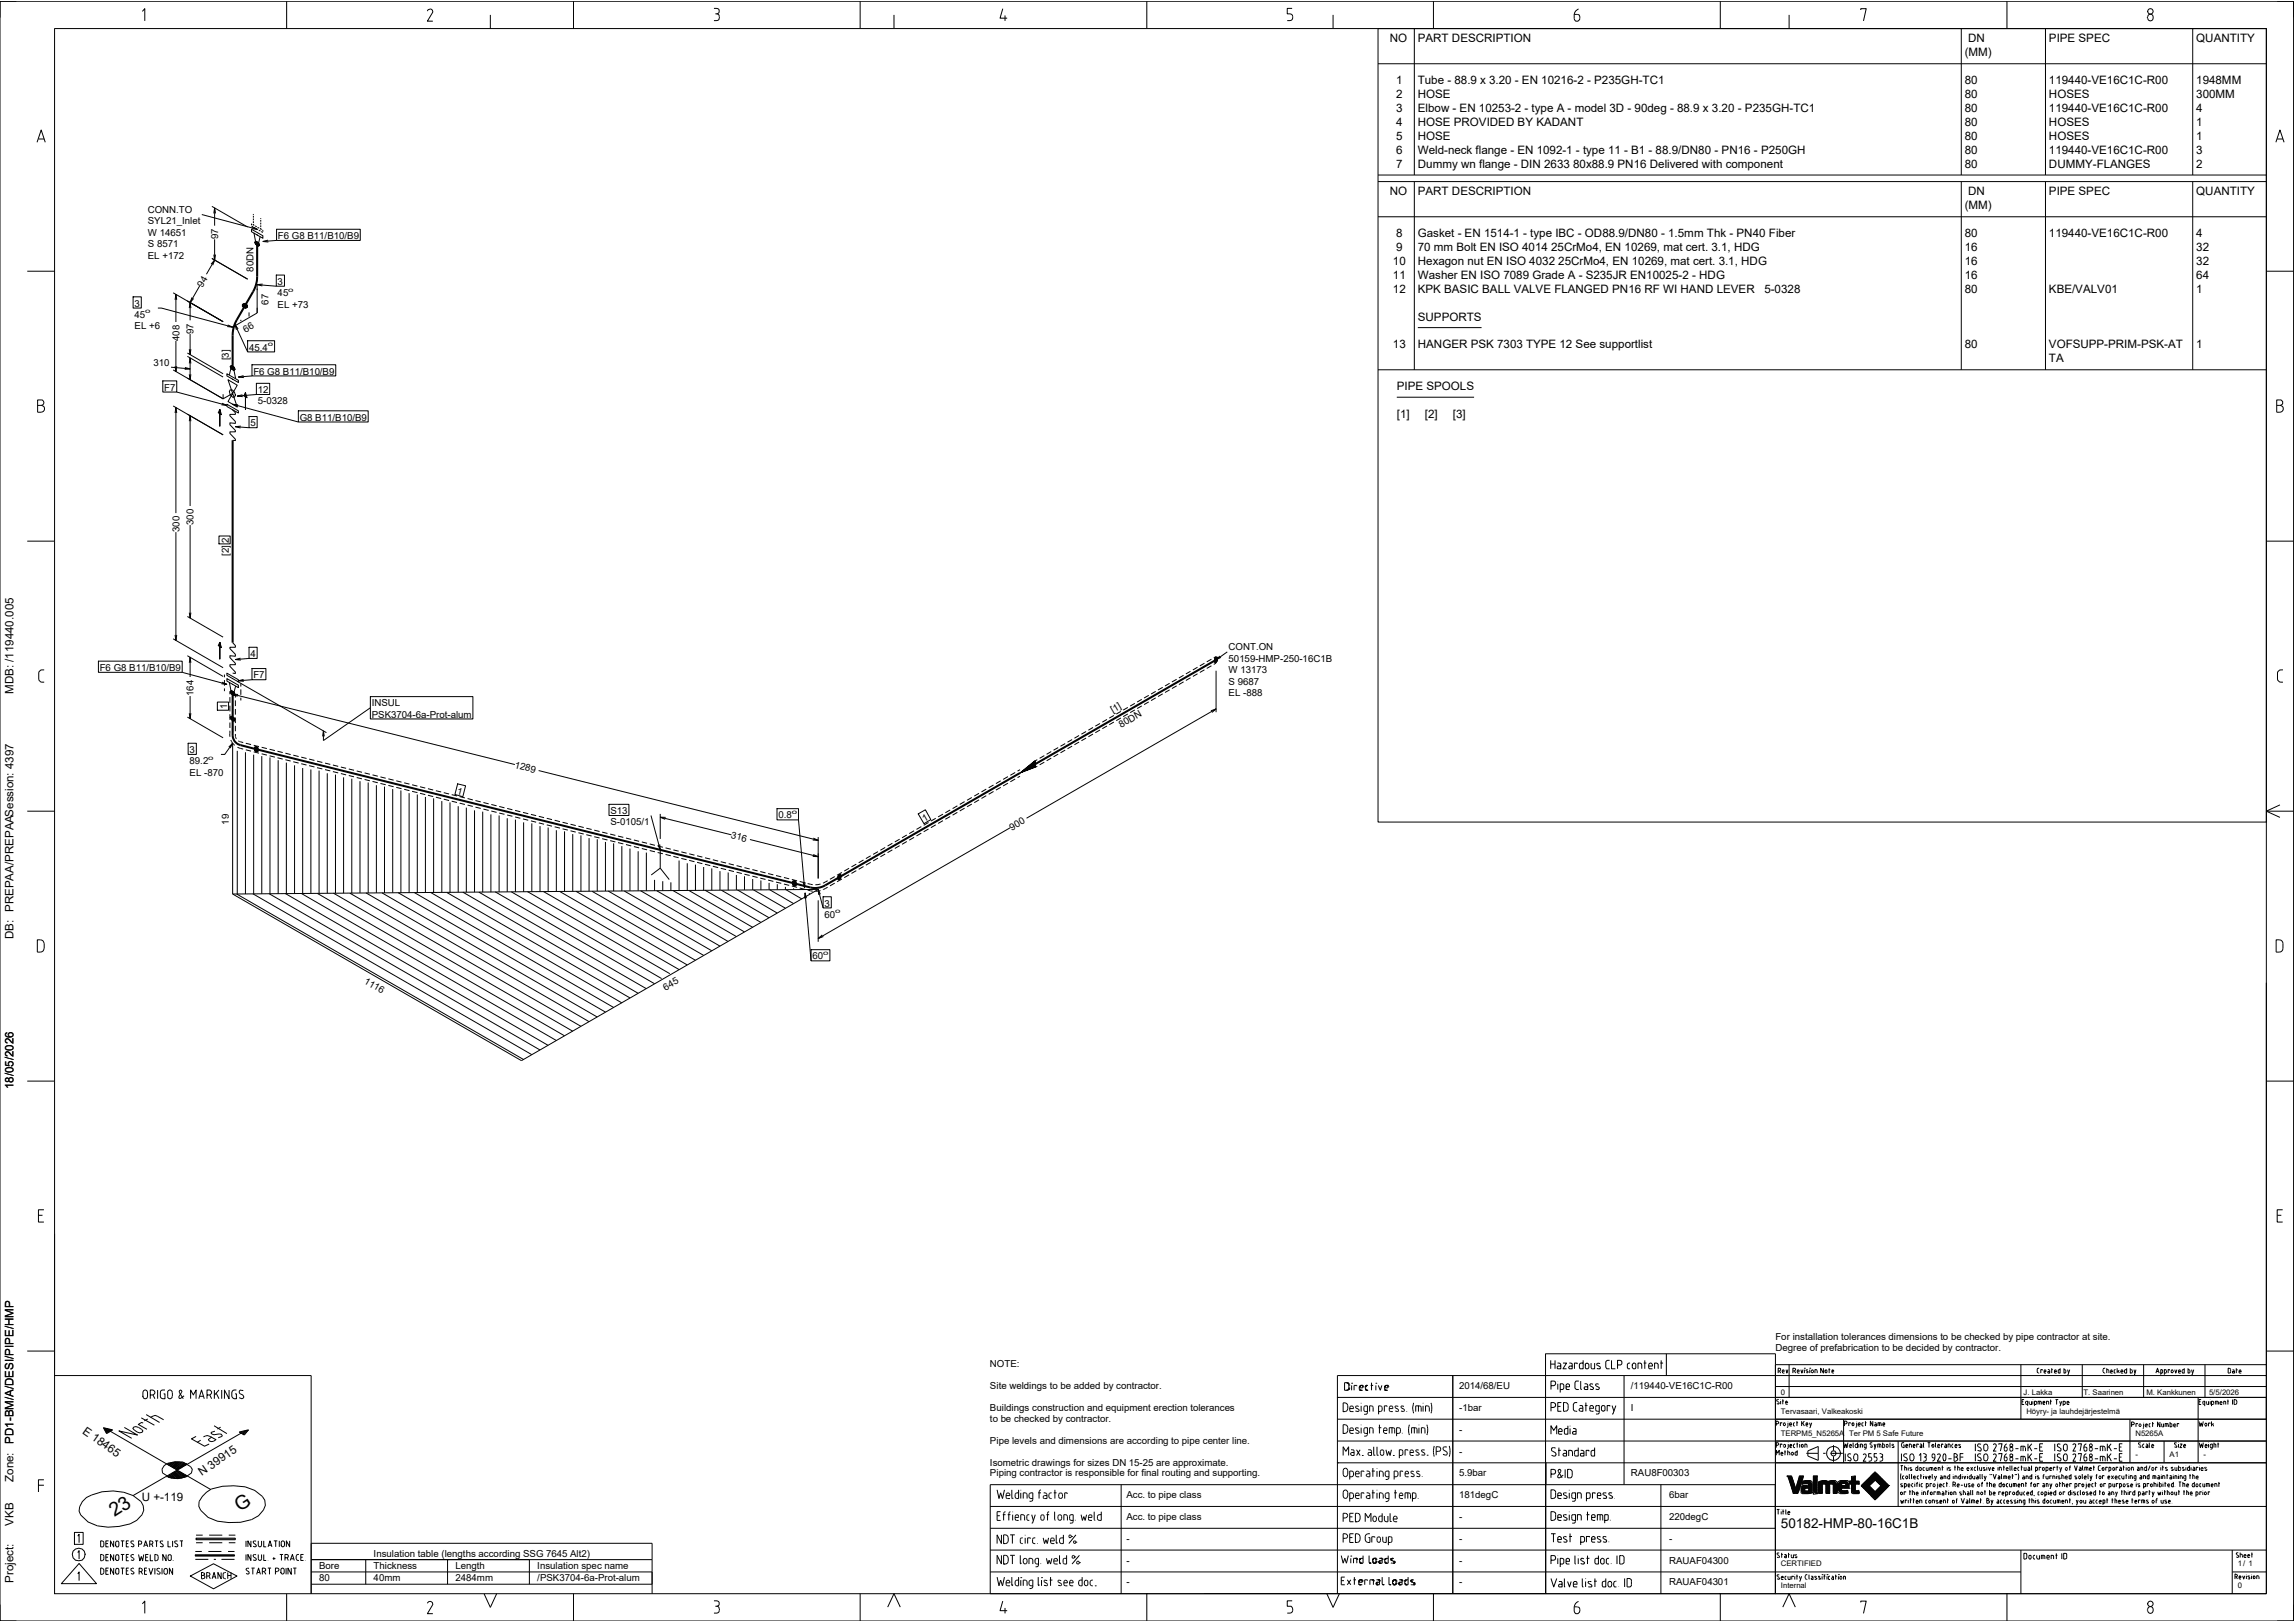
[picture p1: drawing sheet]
<svg xmlns="http://www.w3.org/2000/svg" width="841mm" height="594mm" viewBox="0 0 841 594" stroke-linecap="round" stroke-linejoin="round" font-family="sans-serif">
<defs><g id="words">
<g font-size="7.1">
<text x="42" y="556" transform="rotate(-33 42 556)">23</text>
<text x="87.9" y="554" transform="rotate(-33 87.9 554)">G</text>
</g>
<text font-size="5" x="652.6" y="560">50182-HMP-80-16C1B</text>
<g font-size="4.3">
<text x="5" y="254.2" transform="rotate(-90 5 254.2)">MDB: /119440.005</text>
<text x="5" y="344.2" transform="rotate(-90 5 344.2)">DB: PREPAA/PREPAASession: 4397</text>
<text x="5" y="399.1" transform="rotate(-90 5 399.1)">18/05/2026</text>
<text x="5" y="529" transform="rotate(-90 5 529)">PD1-BM/A/DESI/PIPE/HMP</text>
<text x="5" y="543" transform="rotate(-90 5 543)">Zone:</text>
<text x="5" y="559" transform="rotate(-90 5 559)">VKB</text>
<text x="5" y="580" transform="rotate(-90 5 580)">Project:</text>
</g>
<g font-size="4.2">
<text x="509.3" y="15.5">NO</text>
<text x="519.6" y="15.5">PART DESCRIPTION</text>
<text x="721.2" y="15.5">DN</text>
<text x="750.8" y="15.5">PIPE SPEC</text>
<text x="804.8" y="15.5">QUANTITY</text>
<text x="720" y="20.5">(MM)</text>
<text x="511.6" y="30.8">1</text>
<text x="511.6" y="35.9">2</text>
<text x="519.6" y="30.8">Tube - 88.9 x 3.20 - EN 10216-2 - P235GH-TC1</text>
<text x="519.6" y="35.9">HOSE</text>
<text x="720" y="30.8">80</text>
<text x="720" y="35.9">80</text>
<text x="750.8" y="30.8">119440-VE16C1C-R00</text>
<text x="750.8" y="35.9">HOSES</text>
<text x="804.8" y="30.8">1948MM</text>
<text x="804.8" y="35.9">300MM</text>
<text x="511.6" y="41">3</text>
<text x="519.6" y="41">Elbow - EN 10253-2 - type A - model 3D - 90deg - 88.9 x 3.20 - P235GH-TC1</text>
<text x="720" y="41">80</text>
<text x="750.8" y="41">119440-VE16C1C-R00</text>
<text x="804.8" y="41">4</text>
<text x="511.6" y="46.1">4</text>
<text x="519.6" y="46.1">HOSE PROVIDED BY KADANT</text>
<text x="720" y="46.1">80</text>
<text x="750.8" y="46.1">HOSES</text>
<text x="804.8" y="46.1">1</text>
<text x="511.6" y="51.2">5</text>
<text x="519.6" y="51.2">HOSE</text>
<text x="720" y="51.2">80</text>
<text x="750.8" y="51.2">HOSES</text>
<text x="804.8" y="51.2">1</text>
<text x="511.6" y="56.3">6</text>
<text x="519.6" y="56.3">Weld-neck flange - EN 1092-1 - type 11 - B1 - 88.9/DN80 - PN16 - P250GH</text>
<text x="720" y="56.3">80</text>
<text x="750.8" y="56.3">119440-VE16C1C-R00</text>
<text x="804.8" y="56.3">3</text>
<text x="511.6" y="61.4">7</text>
<text x="519.6" y="61.4">Dummy wn flange - DIN 2633</text>
<text x="576.5" y="61.4">80x88.9 PN16 Delivered with component</text>
<text x="720" y="61.4">80</text>
<text x="750.8" y="61.4">DUMMY-FLANGES</text>
<text x="804.8" y="61.4">2</text>
<text x="509.3" y="71.6">NO</text>
<text x="519.6" y="71.6">PART DESCRIPTION</text>
<text x="721.2" y="71.6">DN</text>
<text x="750.8" y="71.6">PIPE SPEC</text>
<text x="804.8" y="71.6">QUANTITY</text>
<text x="720" y="76.6">(MM)</text>
<text x="511.6" y="86.9">8</text>
<text x="519.6" y="86.9">Gasket - EN 1514-1 - type IBC - OD88.9/DN80 - 1.5mm Thk - PN40 Fiber</text>
<text x="720" y="86.9">80</text>
<text x="750.8" y="86.9">119440-VE16C1C-R00</text>
<text x="804.8" y="86.9">4</text>
<text x="511.6" y="92">9</text>
<text x="519.6" y="92">70 mm Bolt EN ISO 4014</text>
<text x="568.4" y="92">25CrMo4, EN 10269, mat cert. 3.1, HDG</text>
<text x="720" y="92">16</text>
<text x="804.8" y="92">32</text>
<text x="510.4" y="97.1">10</text>
<text x="519.6" y="97.1">Hexagon nut EN ISO 4032</text>
<text x="571" y="97.1">25CrMo4, EN 10269, mat cert. 3.1, HDG</text>
<text x="720" y="97.1">16</text>
<text x="804.8" y="97.1">32</text>
<text x="510.4" y="102.2">11</text>
<text x="510.4" y="107.3">12</text>
<text x="519.6" y="102.2">Washer EN ISO 7089 Grade A - S235JR EN10025-2 - HDG</text>
<text x="519.6" y="107.3">KPK BASIC BALL VALVE FLANGED PN16 RF WI HAND LEVER</text>
<text x="646.6" y="107.3">5-0328</text>
<text x="720" y="102.2">16</text>
<text x="720" y="107.3">80</text>
<text x="750.8" y="107.3">KBE/VALV01</text>
<text x="804.8" y="102.2">64</text>
<text x="804.8" y="107.3">1</text>
<text x="519.6" y="117.5">SUPPORTS</text>
<text x="510.4" y="127.7">13</text>
<text x="519.6" y="127.7">HANGER PSK 7303 TYPE 12 See supportlist</text>
<text x="720" y="127.7">80</text>
<text x="750.8" y="127.7">VOFSUPP-PRIM-PSK-AT</text>
<text x="804.8" y="127.7">1</text>
<text x="750.8" y="132.7">TA</text>
<text x="511.9" y="143">PIPE SPOOLS</text>
<text x="511.9" y="153.2">[1]</text>
<text x="522.1" y="153.2">[2]</text>
<text x="532.4" y="153.2">[3]</text>
<text x="30" y="525" transform="rotate(35 30 525)">E 18465</text>
<text x="74" y="541" transform="rotate(-35 74 541)">N 39915</text>
<text x="52" y="550">U +-119</text>
</g>
<g font-size="3.5">
<text x="54.2" y="78.1">CONN.TO</text>
<text x="54.2" y="82.2">SYL21_Inlet</text>
<text x="54.2" y="86.4">W 14651</text>
<text x="79.9" y="87.7" transform="rotate(-90 79.9 87.7)">97</text>
<text x="101.8" y="87.6">F6 G8 B11/B10/B9</text>
<text x="54.2" y="90.6">S 8571</text>
<text x="54.2" y="94.8">EL +172</text>
<text x="92.8" y="99.6" transform="rotate(-90 92.8 99.6)">80DN</text>
<text x="74.3" y="105.4" transform="rotate(-60 74.3 105.4)">94</text>
<text x="101.7" y="104.4">3</text>
<text x="49.3" y="112.4">3</text>
<text x="98.4" y="111.6" transform="rotate(-90 98.4 111.6)">67</text>
<text x="101.7" y="108.5">45</text>
<text x="101.7" y="112.7">EL +73</text>
<text x="49.3" y="116.5">45</text>
<text x="49.3" y="120.7">EL +6</text>
<text x="65.7" y="124.9" transform="rotate(-90 65.7 124.9)">408</text>
<text x="70.9" y="122.4" transform="rotate(-90 70.9 122.4)">97</text>
<text x="90" y="122" transform="rotate(-30 90 122)">66</text>
<text x="91.3" y="128.4">45.4</text>
<text x="56.2" y="134">310</text>
<text x="83.8" y="132.1" transform="rotate(-90 83.8 132.1)">[3]</text>
<text x="92.8" y="137.2">F6 G8 B11/B10/B9</text>
<text x="60.1" y="143.1">F7</text>
<text x="94.4" y="144">12</text>
<text x="94.4" y="148.2">5-0328</text>
<text x="109.8" y="154.1">G8 B11/B10/B9</text>
<text x="91.7" y="156.2">5</text>
<text x="65.7" y="195" transform="rotate(-90 65.7 195)">300</text>
<text x="70.9" y="192.3" transform="rotate(-90 70.9 192.3)">300</text>
<text x="83.8" y="203.8" transform="rotate(-90 83.8 203.8)">[2]</text>
<text x="83.8" y="198.8" transform="rotate(-90 83.8 198.8)">2</text>
<text x="450.2" y="238.4">CONT.ON</text>
<text x="36.6" y="245.9">F6 G8 B11/B10/B9</text>
<text x="91.7" y="240.8">4</text>
<text x="450.2" y="242.5">50159-HMP-250-16C1B</text>
<text x="92.8" y="248.5">F7</text>
<text x="450.2" y="246.7">W 13173</text>
<text x="450.2" y="250.8">S 9687</text>
<text x="70.9" y="255" transform="rotate(-90 70.9 255)">164</text>
<text x="450.2" y="255">EL -888</text>
<text x="83.2" y="259.7" transform="rotate(-90 83.2 259.7)">1</text>
<text x="136.2" y="258.9">INSUL</text>
<text x="136.2" y="263">PSK3704-6a-Prot-alum</text>
<text x="407.7" y="261.4" transform="rotate(-30 407.7 261.4)">[1]</text>
<text x="410.9" y="266.8" transform="rotate(-30 410.9 266.8)">80DN</text>
<text x="69.5" y="275.9">3</text>
<text x="69.5" y="280.1">89.2</text>
<text x="188.4" y="281.4" transform="rotate(14 188.4 281.4)">1289</text>
<text x="69.5" y="284.3">EL -870</text>
<text x="167.3" y="290.8" transform="rotate(14 167.3 290.8)">1</text>
<text x="223.7" y="298.3">S13</text>
<text x="285.2" y="299.9">0.8</text>
<text x="83.8" y="302.2" transform="rotate(-90 83.8 302.2)">19</text>
<text x="223.7" y="302.5">S-0105/1</text>
<text x="338.8" y="301.1" transform="rotate(-30 338.8 301.1)">1</text>
<text x="370.8" y="304.4" transform="rotate(-30 370.8 304.4)">900</text>
<text x="267.7" y="307.1" transform="rotate(14 267.7 307.1)">316</text>
<text x="302.1" y="332.2">3</text>
<text x="302.1" y="336.4">60</text>
<text x="297.7" y="351.6">60</text>
<text x="133.2" y="360.2" transform="rotate(30 133.2 360.2)">1116</text>
<text x="243.8" y="363.1" transform="rotate(-30 243.8 363.1)">645</text>
<text x="650.6" y="491.1">For installation tolerances dimensions to be checked by pipe contractor at site.</text>
<text x="650.6" y="495.1">Degree of prefabrication to be decided by contractor.</text>
<text x="362.8" y="501">NOTE:</text>
<text x="362.8" y="509">Site weldings to be added by contractor.</text>
<text x="534.7" y="509">2014/68/EU</text>
<text x="597.6" y="509">/119440-VE16C1C-R00</text>
<text x="362.8" y="517">Buildings construction and equipment erection tolerances</text>
<text x="362.8" y="521">to be checked by contractor.</text>
<text x="534.7" y="517">-1bar</text>
<text x="597.6" y="517">I</text>
<text x="534.7" y="525">-</text>
<text x="362.8" y="529">Pipe levels and dimensions are according to pipe center line.</text>
<text x="534.7" y="533">-</text>
<text x="362.8" y="537">Isometric drawings for sizes DN 15-25 are approximate.</text>
<text x="362.8" y="541">Piping contractor is responsible for final routing and supporting.</text>
<text x="534.7" y="541">5.9bar</text>
<text x="597.6" y="541">RAU8F00303</text>
<text x="412.7" y="549">Acc. to pipe class</text>
<text x="534.7" y="549">181degC</text>
<text x="611.6" y="549">6bar</text>
<text x="412.7" y="557">Acc. to pipe class</text>
<text x="534.7" y="557">-</text>
<text x="611.6" y="557">220degC</text>
<text x="412.7" y="565">-</text>
<text x="534.7" y="565">-</text>
<text x="611.6" y="565">-</text>
<text x="116.9" y="575">Bore</text>
<text x="136.9" y="570.5">Insulation table (lengths according SSG 7645 Alt2)</text>
<text x="136.9" y="575">Thickness</text>
<text x="166.9" y="575">Length</text>
<text x="196.9" y="575">Insulation spec name</text>
<text x="412.7" y="573">-</text>
<text x="534.7" y="573">-</text>
<text x="611.6" y="573">RAUAF04300</text>
<text x="116.9" y="579.5">80</text>
<text x="136.9" y="579.5">40mm</text>
<text x="166.9" y="579.5">2484mm</text>
<text x="196.9" y="579.5">/PSK3704-6a-Prot-alum</text>
<text x="412.7" y="581">-</text>
<text x="534.7" y="581">-</text>
<text x="611.6" y="581">RAUAF04301</text>
</g>
<g font-size="2.8">
<text x="652.6" y="511">0</text>
<text x="741.6" y="511">J. Lakka</text>
<text x="763.5" y="511">T. Saarinen</text>
<text x="786.5" y="511">M. Kankkunen</text>
<text x="809.5" y="511">5/5/2026</text>
<text x="652.6" y="518">Tervasaari, Valkeakoski</text>
<text x="742.6" y="518">Höyry- ja lauhdejärjestelmä</text>
<text x="652.6" y="526">TERPM5_N5265A</text>
<text x="677.6" y="526">Ter PM 5 Safe Future</text>
<text x="782.5" y="526">N5265A</text>
<text x="782.5" y="534">-</text>
<text x="795" y="534">A1</text>
<text x="807.5" y="534">-</text>
<text x="652.6" y="574">CERTIFIED</text>
<text x="820" y="574">1/ 1</text>
<text x="652.6" y="582">Internal</text>
<text x="820" y="582">0</text>
</g>
<g font-size="2.3">
<text x="105.7" y="106.9">o</text>
<text x="53.2" y="114.9">o</text>
<text x="98.1" y="126.8">o</text>
<text x="76.3" y="278.4">o</text>
<text x="290.1" y="298.3">o</text>
<text x="306" y="334.7">o</text>
<text x="301.6" y="349.9">o</text>
</g>
</g></defs>
<g fill="none" stroke="#000" stroke-width=".37">
<path d="M0 .5h840.5v593.5h-840.5zM6 .5h-6v6M20 10.5h810.5v573.5h-810.5zM52.2 4.2l.9-1v4.5M105 .5v10M157.6 3.4l-.8 .3-.2 .4M157.6 3.3a.96 .96 0 0 1 .8 1.5l-1.8 3h2M179.7 5.5v5M210.2 .5v10M261.6 3.1h1a1.03 1.03 0 0 1 .9 1.2 1.03 1.03 0 0 1-1.4 .8M262.6 5.1a.82 .82 0 0 1 .9 1M263.5 6.6a.82 .82 0 0 1-.9 1h-1"/>
<path d="M263.6 6.1v.5M315.2 .5v10M327.6 5.5v5M367.5 3.2l-1 3.5h2.6M368.3 5.7v2M420.2 .5v10M473.5 3.1h-1.8v2h1a1.26 1.26 0 0 1 1 1.2 1.26 1.26 0 0 1-1 1.3h-1M488.5 5.5v5M505 10.5h325.5v290.7h-325.5zM505 10.5h325.5M518.3 10.5v53.6M525.3 .5v10"/>
<path d="M576.9 5.3v1.5a1.08 1.08 0 0 0 1.3 .9 1.08 1.08 0 0 0 .7-1.4 .84 .84 0 0 0-.9-1M576.9 5.3h1M578.4 3.3a2.45 2.45 0 0 0-1.5 2.1M630.4 .5v10M655.6 5.5v5M681.9 3.7v-.5h2l-1 4.5M718.7 10.5v53.6M735.4 .5v10M749.6 10.5v53.6M786.9 6.2v.5M787 6.2a1.1 1.1 0 0 1 1.6-.9 1.1 1.1 0 0 1 .3 1.8 .99 .99 0 0 1-1.1 .5 .99 .99 0 0 1-.8-.9M803.5 10.5v53.6"/>
<path d="M834.5 .5h6v6M505 23.4h325.5M13.6 52.1l1.5-4.5 1.5 4.5M14.1 50.9h2.1M834 52.1l1.5-4.5 1.5 4.5M834.5 50.9h2.1M74 78.6l20.2 5.4M77.7 75.6l13 7.6M78.3 78.2l.4-2 .3 2M78.7 76.2v6.5M92.8 78.4v.3M92.8 79.1v.6"/>
<path d="M95.5 79.9v.3M505 64.1h325.5M505 66.5h325.5M505 79.4h325.5M518.3 66.5v69M718.7 66.5v69M749.6 66.5v69M803.5 66.5v69M10 99.4h10M77.3 96.8l1.4-1.5-.7 1.9M77.7 94.7l13 7.6M78.3 93.3l.4 2 .3-2"/>
<path d="M78.7 87.7v7.6l-3.1 5.2M92.2 84l4.1 2.4v.9l-4.1-2.4zM92.2 82.8l.6 .3M92.3 82.1l-.1 .4M92.4 83.2l1.8 .8-2-.2M92.6 82.3l.6 .3M92.8 80.1v.6M92.8 81.1v.6M92.8 82.1v.3M93.1 85.3l.6 3.7 .9 .5 .7-2.8M93.1 83.3l.5 .4M93.3 88.8l.4-.4 1 .6 .4 .8-.4 .4-1-.6z"/>
<path d="M93.5 82.8l.6 .3M94 83.8l.2 .2M94.2 84l.3 .2M94.4 83.3l.6 .3M94.8 84.3l.6 .4M95.3 83.8l.6 .3M95.5 80.6v.6M95.5 81.6v.6M95.5 82.6v.6M95.5 83.6v.3M95.7 84.9l.6 .3M96.2 84.3l.1 .6"/>
<path d="M98.2 88l-1.9 .5 2 .2M101.3 84h30.7v4.1h-30.7zM101.3 88.1l-5 .4M830.5 99.4h10M48.8 108.8h3v4.1h-3zM63.5 107.3l18.3 10.6M64.1 109.9l.4-2 .3 2M64.5 107.9v10.1M69.4 112.9l.3-2 .3 2M70.4 109l-.7 1.9 1.3-1.5M73.2 104.8l-3.5 6.1v6.5M83.5 119.1l1.7 .8-2-.2"/>
<path d="M86.1 119l4.6 10M88.3 117.2v.5M88.8 111.6l.7-.4 1.1 .7v.7l-.7 .4-1.1-.7zM91.3 114.5v1.5M96.2 104.1l-2 .2 1.9 .5M101.2 104.9l-7-.6v10.4l-9 5.2-26-7h-1.3M101.2 100.8h3v4.1h-3zM59.7 139.6h5.1v4.1h-5.1zM62.7 134.6l7 .6M63.5 135.6l18.3 10.5M64.1 134.2l.4 2 .3-2M64.5 125v11.2"/>
<path d="M67.8 134.7l1.9 .5-2 .2M68.7 130.6l13.1 7.6M68.7 129.4l13.1 7.6M69.4 137.2l.3 2 .3-2M69.4 133.2l.3-2 .3 2M69.4 128l.3 2 .3-2M69.7 122.4v7.6M69.7 131.2v8M83.1 137l4.3 2.4v.8l-4.3-2.4zM83.6 139.2l3.3 2-3.3 5.9 3.3 2.1zM84 137.4l.7-2.8 .9 .6 .8 3.6M84.4 134.4l.3-.4 1 .6 .4 .8-.4 .4-1-.6z"/>
<path d="M87.3 120.6l-1.2-1.6 .5 1.9M89.3 137.7l-1.9 .5 2 .2M90.7 124.9h9.9v4.1h-9.9zM92.3 133.7h30.7v4.1h-30.7zM92.3 137.8l-4.9 .4M505 135.5h325.5M519.6 120.1h23.3M13.8 146.6h1.3a1 1 0 0 1 1 1 1 1 0 0 1-1 .9 1.25 1.25 0 0 1 1.2 1.3 1.25 1.25 0 0 1-1.2 1.3h-1.3zM13.8 148.5h1.3M63.5 148.8l18.3 10.5M64.1 151.3l.4-2 .3 2M64.5 149.3v38.7"/>
<path d="M64.8 143.7l18.3 4.8M69.4 154.4l.3-2 .3 2M69.7 152.4v33M80.6 150.1l.5 1.9-1.1-.7 .6-1.2v6zM81.3 147.8l1.8 .7-2-.2M83.1 148.1l4.3 2.4v.8l-4.3-2.3zM84.4 142.8a1.82 1.82 0 0 1 1.5 2.8h-.7l-.8-.9-.4-1.2zM85.2 150.2l1.1 1.1v.5h-2.1v.6l2.1 2.1v.7l-2.1-.3v.7l2.1 2.1v.5h-2.1v.6l2.1 2.1v.5l-1.1-.1M85.2 144.2l-3.4 1.9v-1.6M85.2 148.1l24.1 6.5M86.3 156.4l5 .3M87.3 148.3l-2.1-.2 1.8 .9"/>
<path d="M88.3 156.1l-2 .3 1.9 .4M88.8 144.7l-1.9 .4 2 .3M89.9 143.9l.6 1.9-1.1-.8 .5-1.1v6.1zM91.3 152.6h2.9v4.1h-2.9zM94 140.5h4.8v4.1h-4.8zM94 144.6l-7.1 .5M109.3 150.5h25.6v4.1h-25.6zM511.9 145.6h28.3M834.3 146.6h1.2a1 1 0 0 1 1 1 1 1 0 0 1-1 .9 1.25 1.25 0 0 1 1.2 1.3 1.25 1.25 0 0 1-1.2 1.3h-1.2zM834.3 148.5h1.2M10 198.3h10M64.5 195v39.7"/>
<path d="M69.7 192.4v34.1M80.2 196.4h4.2v2.9h-4.2zM830.5 198.3h10M63.5 234.1l18.3 10.6M64.1 232.7l.4 2 .3-2M68.7 225.9l13.1 7.6M69.4 224.5l.3 2 .3-2M80.6 235.4l.5 1.9-1.1-.7 .6-1.2v6.1zM85.2 235.5l1.1 1.1v.6h-2.1v.5l2.1 2.1v.7l-2.1-.2v.7l2.1 2.1v.5h-2.1v.6l2.1 2.1v.5l-1.1-.1M91.3 237.2h2.9v4.1h-2.9zM449.7 238.9l-4.1 2.9M16.2 245.5a1.56 1.56 0 0 0-1.9 .7v3.1a1.56 1.56 0 0 0 1.9 .7"/>
<path d="M36.1 242.3h30.7v4.1h-30.7zM66.8 246.4l16.3 4.4M68.7 240.3l13.1 7.6M69.4 242.9l.3-2 .3 2M69.7 240.9v7.2M69.7 255.1v8.3M79.7 257.3h4.1v3h-4.1zM81.3 250l1.8 .8-2-.2M82.2 247.2v1M82.2 249.2v2.1M82.2 252.3v1M83.1 248.7l4.3 2.4v.9l-4.3-2.4z"/>
<path d="M83.1 246.7l4.3 2.4v.8l-4.3-2.4zM84 250l.7 3.7 .9 .5 .8-2.8M84.2 253.4v1M84.2 255.4v2.1M84.2 258.6v2.1M84.7 253.1l1 .6 .4 .8-.4 .4-1-.6-.3-.8zM85.2 253.2v15.2M85.2 254.4l103.5 25.8M86.3 254.6v1M86.3 256.7v2M86.3 259.8v2.1M86.9 249.7l32.7 18.8"/>
<path d="M87.3 254.5l-2.1-.1 1.8 .8M88.2 241.2l-1.9 .5 2 .2M88.3 250.6v1M88.3 252.6v2M88.3 255.7v1M89.3 249l-1.9 .5 2 .2M91.3 241.3l-5 .4M92.3 245h5.1v4.1h-5.1zM92.3 249.1l-4.9 .4M135.7 255.3h37.6v8.2h-37.6zM135.7 259.4l-17.2 12v-3.5M413.3 259.2l-1.7 1"/>
<path d="M415.9 257.8l-1.7 .9M418.4 256.3l-1.7 1M418.4 258.7l-1.7 .9M421 254.8l-1.8 1M421 257.2l-1.8 1M423.5 253.4l-1.7 .9M423.5 255.7l-1.7 1M426.1 251.9l-1.7 .9M426.1 254.2l-1.7 1M428.6 250.4l-1.7 1M428.6 252.8l-1.7 1M431.2 248.9l-1.7 1"/>
<path d="M431.2 251.3l-1.7 1M433.7 247.4l-1.7 1M433.7 249.8l-1.7 1M436.3 246l-1.7 1M436.3 248.4l-1.7 1M438.8 244.5l-1.7 1M438.8 246.9l-1.7 1M441.4 243l-1.7 1M441.4 245.4l-1.7 1M443.9 241.6l-1.7 .9M443.9 244l-1.7 .9M445.6 240.8l.5 .1v1.2l-.5 .7-.5-.1v-1.2z"/>
<path d="M445.6 240.6l-.8 .5M445.6 243l-.8 .5M445.6 245.8v15.2M445.6 259.8l-69.4 40M447 240.4l-1.4 1.4 1.8-.9M836.6 245.5a1.5 1.5 0 0 0-2 1.1l.1 2.7a1.6 1.6 0 0 0 1.9 .7M68.7 262.8l13.1 7.6M68.9 272.4h3.1v4.1h-3.1zM69.4 261.4l.3 2 .3-2M81 276.5h1.3l2.9-4.1v55.2M83.8 273.8l1.4-1.4-.8 1.7M84.2 268.8v1.2"/>
<path d="M84.2 261.7v2.1M84.2 264.8v2M84.2 267.8v1M84.2 270h.1M84.6 271.2l1.4 1.9M84.7 262.5l1 .6 .4 .8-.4 .4-1-.6-.3-.8zM86.3 262.9v2.1M86.3 266v2M86.3 269v1M86.3 270l.4 .8M86.9 275.1v52.5M87 273.8h.1"/>
<path d="M87 273.8l2.1 .7M87.3 271.5l1.8 .6M89.9 275.7v51.9M90.1 274.8l1.9 .4M90.1 272.4l1.9 .4M93 276.6v50.9M93 273.1l1.9 .5M93 275.5l1.9 .5M93.3 273.8l.7-.2 .5 .4v1.4l-.5 .2-.7-.6zM95.9 273.8l1.9 .5M95.9 276.2l1.9 .5M95.9 277.1v50.4"/>
<path d="M98.8 274.6l1.9 .4M98.8 277l1.9 .4M98.9 277.5v50M101.7 275.3l1.9 .5M101.7 277.7l1.9 .5M101.9 278.5v49M104.6 276l1.9 .5M104.6 278.4l1.9 .5M104.9 279.4v48M107.5 276.7l1.9 .5M107.5 279.1l1.9 .5M110.4 277.4l1.9 .5"/>
<path d="M110.4 279.9l1.9 .4M113.3 278.2l1.9 .4M116.2 278.9l1.9 .5M118.2 269.9l.3-2 .3 2M119.1 279.6l1.9 .5M380.1 278.4l-.8 .5M382.7 276.9l-1.7 1M382.7 279.3l-1.7 1M385.2 275.4l-1.7 1M385.2 277.8l-1.7 1M387.8 273.9l-1.7 1M387.8 276.3l-1.7 1"/>
<path d="M390.3 272.5l-1.7 1M390.3 274.9l-1.7 1M392.9 271l-1.7 1M392.9 273.4l-1.7 1M395.4 269.5l-1.7 1M395.4 271.9l-1.7 1M398 268.1l-1.7 .9M398 270.5l-1.7 .9M400.5 266.6l-1.7 1M400.5 269l-1.7 1M403.1 265.1l-1.7 1M403.1 267.5l-1.7 1"/>
<path d="M405.6 263.6l-1.7 1M405.6 266l-1.7 1M408.2 262.2l-1.7 .9M408.2 264.6l-1.7 1M410.7 260.7l-1.6 1M410.7 263.1l-1.6 1M413.3 261.6l-1.7 1M415.9 260.2l-1.7 .9M443.7 260.5l1.9-.7-1.5 1.3M10 297.2h10M107.9 280.4v47M110.9 281.4v46"/>
<path d="M113.3 280.6l1.9 .5M113.9 281.9v45.5M116.2 281.3l1.9 .5M116.9 282.4v44.9M119.1 282l1.9 .5M119.9 283.4v43.9M122 280.3l1.9 .5M122 282.7l1.9 .5M122.9 283.8v43.5M124.9 281.1l1.9 .4M124.9 283.5l1.9 .4M125.9 284.8v42.5"/>
<path d="M127.8 281.8l1.9 .5M127.8 284.2l1.9 .5M128.9 285.4v41.9M130.7 282.5l1.9 .5M130.7 284.9l1.9 .5M131.9 286.2v41M133.6 283.2l1.9 .5M133.6 285.6l1.9 .5M134.9 286.7v40.5M136.5 283.9l1.9 .5M136.5 286.3l1.9 .5M137.9 287.7v39.5"/>
<path d="M139.4 284.7l1.9 .5M139.4 287.1l1.9 .5M140.9 288.2v39M142.3 285.4l1.9 .5M142.3 287.8l1.9 .5M143.9 289.1v38M145.2 286.1l1.9 .5M145.2 288.5l1.9 .5M146.9 289.6v37.5M148.1 286.9l1.9 .4M148.1 289.2l1.9 .5M149.9 290.6v36.5"/>
<path d="M151 287.6l2 .5M151 290l2 .4M152.9 291.1v36M153.9 288.3l1.9 .5M153.9 290.7l1.9 .5M155.9 292v35M156.8 289l1.9 .5M156.8 291.4l1.9 .5M158.9 292.5v34.5M159.7 289.8l2 .4M159.7 292.1l2 .5M161.9 293.5v33.5"/>
<path d="M162.6 290.5l2 .5M162.6 292.8l2 .6M164.9 294v33M165.5 291.2l2 .5M165.5 293.6l2 .5M167.7 287.2l2.9 .7-1 4.1-2.9-.9zM167.9 295.4v31.5M168.4 291.9l2 .5M168.4 294.3l2 .5M170.9 295.9v31M171.3 292.6l2 .5M171.3 295l2 .5"/>
<path d="M173.9 296.9v30M174.2 293.4l2 .4M174.2 295.8l2 .4M176.9 297.4v29.5M177.1 294.1l2 .5M177.1 296.5l2 .5M179.9 298.4v28.5M180 294.8l2 .5M180 297.2l2 .5M182.9 298.8v28M182.9 295.5l2 .5M182.9 297.9l2 .5"/>
<path d="M185.9 296.2l1.9 .5M185.9 298.7l1.9 .4M185.9 299.8v27M188.8 297l1.9 .5M188.8 299.4l1.9 .5M191.7 297.7l1.9 .5M194.6 298.4l1.9 .5M197.4 282.4l102.4 25.5M197.5 299.1l1.9 .5M200.4 299.9l1.9 .4M223.2 294.7h7.3v4.1h-7.3zM238.6 298.8l3.3 12.6v6.7l-3.2 2.5"/>
<path d="M241.9 298.2v9.2M241.9 299.4l26.1 6.5M243.9 299.5l-2-.1 1.9 .8M284.7 296.3h7.9v4.1h-7.9zM336.5 298.2l2.6-1.5 2 3.6-2.5 1.5zM342.9 299.9l-1.8 1M345.5 298.3l-1.7 1M348.2 296.8l-1.8 1M348.2 299.2l-1.8 1M350.8 295.3l-1.7 1M350.8 297.7l-1.7 1M353.5 293.7l-1.8 1.1"/>
<path d="M353.5 296.1l-1.8 1.1M356.1 292.2l-1.7 1.1M356.1 294.6l-1.7 1M358.8 290.7l-1.8 1M358.8 293.1l-1.8 1M361.4 289.2l-1.7 1M361.4 291.6l-1.7 1M364.1 287.7l-1.8 1M364.1 290l-1.8 1.1M366.7 286.1l-1.8 1M366.7 288.5l-1.8 1M369.4 284.6l-1.8 1"/>
<path d="M369.4 287l-1.8 1M372 283.1l-1.8 1M372 285.5l-1.8 1M373.8 282.1l-.9 .5M373.8 284.5l-.9 .4M379.3 280.1v-1.3l-5.5 4.5 5.5-2.1v-2.2l-5 3.9 5-1.8v-2l-4.4 3.5 4.4-1.6v-1.8l-3.9 3.1 3.9-1.6v-1.3l-3.4 2.7 3.4-1.5v-1.1l-2.8 2.1 2.8-1.2v-.7l-2.4 1.7 2.4-1.1v-.4l-1.8 1.2 1.8-.9-5.5 3.1M380.1 280.7l-.8 .6M830.5 297.2h10M830.5 297.2l5 2.3M835.5 294.9l-5 2.3M188.9 300.3v26.5M191.7 300.1l1.9 .5"/>
<path d="M191.9 301.3v25.5M194.6 300.8l1.9 .5M194.9 301.7v25M197.5 301.5l1.9 .5M197.9 302.7v24M200.4 302.3l1.9 .4M200.9 303.2v23.5M203.3 300.6l1.9 .5M203.3 303l1.9 .5M203.9 304.2v22.5M206.2 301.3l1.9 .5M206.2 303.7l1.9 .5"/>
<path d="M206.9 304.6v22M209.1 302l1.9 .5M209.1 304.4l1.9 .5M209.9 305.6v21M212 302.7l1.9 .5M212 305.2l1.9 .4M212.9 306.1v20.5M214.9 303.5l1.9 .4M214.9 305.9l1.9 .5M215.9 307.1v19.5M217.8 304.2l1.9 .5M217.8 306.6l1.9 .5"/>
<path d="M218.9 307.5v19M220.7 304.9l1.9 .5M220.7 307.3l1.9 .5M221.9 308.5v18M223.6 308l1.9 .5M223.6 305.6l1.9 .5M224.9 309v17.5M226.5 306.4l1.9 .4M226.5 308.8l1.9 .4M227.9 310v16.5M229.4 307.1l1.9 .5M229.4 309.5l1.9 .5"/>
<path d="M230.8 310.9v15.5M232.3 310.2l1.9 .5M232.3 307.8l1.9 .5M233.9 311.9v14.5M235.2 310.9l1.9 .5M235.2 308.5l1.9 .5M236.9 312.4v14M238.1 309.3l1.9 .5M238.1 311.7l1.9 .4M241 310l1.9 .5M241 312.4l1.9 .5M241.8 309.4l.1 2-.8-1.8"/>
<path d="M241.9 318.1l3.4 4.2M243.9 310.7l1.9 .5M243.9 313.1l1.9 .5M246.8 311.4l1.9 .5M246.8 313.8l1.9 .5M248.8 315.3v11M249.7 312.2l1.9 .4M249.7 314.6l1.9 .4M251.8 316.3v10M252.6 312.9l1.9 .5M252.6 315.3l1.9 .5M254.9 316.8v9.5"/>
<path d="M255.4 313.6l2 .5M255.4 316l2 .5M257.9 317.7v8.5M258.3 314.3l2 .5M258.3 316.7l2 .5M260.8 318.2v8M261.2 315.1l2 .4M261.2 317.4l2 .5M263.8 319.2v7M264.1 315.8l2 .5M264.1 318.2l2 .5M266.8 319.7v6.5"/>
<path d="M267 316.5l1.9 .5M267 318.9l1.9 .5M269.9 317.2l1.9 .5M269.9 319.6l1.9 .5M272.8 317.9l1.9 .5M274.8 307.6l25 6.3M275.7 318.7l1.9 .4M278.6 319.4l1.9 .5M292.6 300.4l2.2 24.9M298 313.1l1.8 .8-2-.1M298 307.1l1.8 .8-2-.1M299.8 306.7v15.2"/>
<path d="M308.5 319.7l-1.8 1M311.1 318.2l-1.7 1M313.8 316.7l-1.8 1M313.8 319l-1.8 1.1M316.4 315.1l-1.7 1.1M316.4 317.5l-1.7 1.1M319.1 313.6l-1.8 1M319.1 316l-1.8 1M321.7 312.1l-1.7 1M321.7 314.5l-1.7 1M324.4 310.5l-1.8 1.1M324.4 313l-1.8 .9"/>
<path d="M327 309l-1.8 1M327 311.4l-1.8 1M329.7 307.5l-1.8 1M329.7 309.9l-1.8 1M332.3 306l-1.7 1M332.3 308.4l-1.7 1M335 304.4l-1.8 1.1M335 306.8l-1.8 1.1M337.6 302.9l-1.8 1M337.6 305.3l-1.8 1M340.3 301.4l-1.8 1M340.3 303.8l-1.8 1"/>
<path d="M342.9 302.3l-1.8 1M345.5 300.7l-1.7 1M370.2 303.3l-70.4 40.6M86.7 327.6l105.2 60.7M92.6 327.5l102.3 59M98.6 327.5l99.3 57.3M104.5 327.4l96.4 55.7M110.4 327.4l93.5 53.9M116.3 327.4l90.6 52.2M122.2 327.3l87.7 50.6M128.2 327.3l84.7 48.8M134.1 327.2l81.8 47.2"/>
<path d="M140 327.2l78.9 45.5M145.9 327.1l76 43.8M151.9 327.1l73 42.1M157.8 327l70.1 40.5M163.7 327l67.1 38.7M169.6 326.9l64.3 37.1M175.5 326.9l61.4 35.4M181.5 326.8l58.4 33.7M187.4 326.8l55.1 31.8M193.3 326.7l52.2 30.1M199.2 326.7l49.6 28.6M205.2 326.7l46.6 26.9"/>
<path d="M211.1 326.6l43.8 25.3M217 326.6l40.9 23.5M222.9 326.5l37.9 21.9M228.8 326.5l35 20.2M234.8 326.4l32 18.6M239.9 322.4v4M240.7 326.4l29.1 16.8M242.9 322.9v3.5M245.8 323.3v3M246.6 326.3l26.2 15.2M252.4 326.3l23.4 13.5M258.3 326.2l20.5 11.8"/>
<path d="M264.3 326.2l17.5 10.1M269.8 320.6v5.5M270.2 326.1l14.6 8.5M272.8 320.3l1.9 .5M272.8 321.1v5M275.7 321.1l1.9 .4M275.8 322.1v4M276.1 326.1l11.7 6.7M278.6 321.8l1.9 .5M278.8 322.6v3.5M281.5 320.1l1.9 .5M281.5 322.5l1.9 .5"/>
<path d="M281.8 323.5v2.5M282 326l8.8 5.1M284.4 320.8l1.9 .5M284.4 323.2l1.9 .5M284.8 324v2M287.3 321.5l1.9 .5M287.3 324l1.9 .4M287.8 325v1M288 326l5.8 3.4M290.2 322.3l1.9 .5M290.2 324.7l1.9 .5M290.5 322.9l.6-.2 .6 .5v1.3l-.6 .2-.6-.5z"/>
<path d="M290.8 325.5v.5M293 323l2 .5M293 325.4l2 .5M295 323.3l-.2 2-.5-1.9M295 327.2l2.2 24.9M295.5 329.1l-.5-1.9-.2 2M295.9 323.8l1.9 .4M295.9 326.2l1.9 .4M296.4 327.4l.4 .2M299.8 325.9l1.8 6.8M299.8 329.9v15.2M299.8 325.9l-108.7 62.8-105.9-61.1"/>
<path d="M299.8 325.9l-214.6 1.7M300.6 327.7l-.8-1.8 .2 2M300.7 324l-1.9 .2M300.7 326.3l-1.9 .3M301.6 328.6h3v4.1h-3zM303.3 322.7l-1.7 .9M303.3 325.1l-1.7 .9M305.9 321.2l-1.8 1M305.9 323.6l-1.8 1M307.6 320.4l.5 .1v1.2l-.5 .7-.5-.1v-1.2zM308.5 322.1l-1.8 1M311.1 320.6l-1.7 1"/>
<path d="M13.7 344.4h1.1a1.4 1.4 0 0 1 1.4 1.3v1.8a1.4 1.4 0 0 1-1.4 1.4h-1.1zM297.2 348h6.9v4.1h-6.9zM301.3 342.6l-1.5 1.3 1.9-.7M834.1 344.4h1.1a1.36 1.36 0 0 1 1.4 1.3v1.8a1.36 1.36 0 0 1-1.4 1.4h-1.1zM830.5 360.2v139.9M10 396.2h10M830.5 396.2h10M14.1 445.3h1.5M16.1 443.3h-2v4.5h2M20 452.1v50M834.5 445.3h1.5M836.5 443.3h-2v4.5h2"/>
<path d="M10 495.1h10M568.3 498.5v3.1M568.3 499.9h1.5M569.8 498.5v3.1M570.7 499.5l.9 .1 .4 .4v1.6h-.8a.5 .5 0 0 1-.6-.5 .5 .5 0 0 1 .6-.5h.8M572.7 499.5h1.4l-1.4 2.1h1.4M575.1 499.5l.9 .1 .1 .3v1.7h-.9a.51 .51 0 0 1-.3-.6 .51 .51 0 0 1 .4-.4h.8M578 499.9v-.4h-1v2.1M580.1 498.5v3.1h-1.1l-.2-.6 .1-1.3 1.2-.2M580.9 499.9l.1-.1a.71 .71 0 0 1 .8-.2 .71 .71 0 0 1 .4 .6v.9l-.4 .5a.63 .63 0 0 1-.6-.1 .63 .63 0 0 1-.3-.6zM583 499.5v1.7l.4 .4h1v-2.1M586.4 499.7a.67 .67 0 0 0-.8-.2 .67 .67 0 0 0-.5 .7l1.3 .7a.55 .55 0 0 1-.1 .7 .55 .55 0 0 1-.8 0l-.4-.1"/>
<path d="M589.8 498.5h-.8l-.6 .6 .1 2.1 .3 .4h1M590.5 498.5v3.1h1.4M597.3 499.5l-.7 .1-.3 .4v1.2l.3 .4h.7M598.3 499.8a.6 .6 0 0 1 .8-.3 .6 .6 0 0 1 .3 .7v.7a.66 .66 0 0 1-.6 .7 .66 .66 0 0 1-.7-.7zM602.3 499.5h1M602.7 498.5v3.1M608.4 499.5h1M608.7 498.5v3.1M610.6 496.1v8M830.5 495.1h10M20 504.1h94v79.9M51.8 519.6l4.8 2.6"/>
<path d="M52.7 509.6a.83 .83 0 0 1 .9-.2 .83 .83 0 0 1 .5 .9v1.4a.85 .85 0 0 1-.9 .9 .85 .85 0 0 1-.8-.9v-1.4zM53.6 518.4l4.9 2.9M54.2 520l-1.3 .7M55.1 511.2h.8a.91 .91 0 0 0 .9-.9 .91 .91 0 0 0-.9-.9h-.8v3.2M55.2 519.4l1.7-.7 3.1 1.6M56.1 511.2l.7 1.4M57.8 509.4v3.2M60.5 509.4l-1.3 .1a2.39 2.39 0 0 0 0 2.9l1.3 .2v-1.8h-.5M63.1 510.3a.82 .82 0 0 0-.8-1 .82 .82 0 0 0-.8 1v1.4a.82 .82 0 0 0 .8 .9 .82 .82 0 0 0 .8-.9M63.2 510.3v1.4M65.7 510.2l1.5 2.4M65.8 510.2l-.1-.3 .5-.5 .5 .5-1.1 1.9 .1 .6h.6l1.2-.9"/>
<path d="M69.8 512.6v-3.2l1 1.8 1-1.8v3.2M72.9 512.6l1-3.2 1 3.2M73.2 511.7h1.3M75.9 511.2l1.2-.1a.91 .91 0 0 0 .5-1 .91 .91 0 0 0-.8-.7h-.9v3.2M76.9 511.2l.6 1.4M78.6 509.4v3.2M79.2 510.6l1 2M80.2 509.4l-1.6 1.9M81.2 509.4v3.2M83.9 509.4v3.2l-1.7-3.2v3.2M86.6 509.4l-1.1 .1-.6 .8 .2 1.8 .7 .5h.8v-1.8h-.5M88.4 509.4a.75 .75 0 0 0-.7 .5 .75 .75 0 0 0 .3 .9l.9 .4 .5 .7-.1 .3a1.01 1.01 0 0 1-1.7 0"/>
<path d="M88.4 509.5l.8 .1M490.1 512.1h.1M490.1 512.1h340.4M492.2 517.3h.1M492.2 514.1l1.4 .3 .3 .7-.3 1.9-.6 .3h-.8zM493.4 509.5h.1M493.4 506.7h.1M493.4 506.7h-.7v2.8h.7M493.4 506.7l.3 .1M493.7 506.8h.1M493.7 506.8l.2 .1M493.8 509.4h.1"/>
<path d="M493.8 509.4l-.4 .1M493.9 506.9h.1M493.9 506.9l.3 .3M494.1 509.2h.1M494.1 509.2l-.3 .2M494.2 508.9h.1M494.2 507.2h.1M494.2 508.9l-.1 .3M494.2 507.2l.1 .4M494.3 508.7h.1M494.3 507.6h.1M494.3 508.7l-.1 .2"/>
<path d="M494.3 507.6v1.1M494.6 516.2h1.4l-.2-.8-.5-.2-.5 .2-.2 1.4 .1 .4 1.3 .1M495.3 506.9h.1M495.3 507.7v1.8M497.2 508v-.3h-1v1.8M497.9 515.4l-.7-.2-.5 .5 1.1 .7 .2 .7-.3 .2-1-.2M498.1 508.3h.1M498.1 508.3l.1 1M498.2 509.3h.1M498.2 508.1h.1M498.2 509.3l.2 .2M498.2 508.1l-.1 .2"/>
<path d="M498.4 509.5h.1M498.4 507.8h.1M498.4 509.5h1M498.4 507.8l-.2 .3M498.6 509.5h.1M498.6 507.7h.1M498.6 507.7h.4M498.6 507.7l-.2 .1M498.8 507.7h.1M498.8 514.1v.2M498.8 515.2v2.1M499 507.7h.1"/>
<path d="M499 507.7l.3 .2M499.3 507.9h.1M499.3 507.9l.1 .3M499.4 508.2h.1M499.4 508.2v.4h-1.3M500.3 508.2h.1M500.3 508.2l.1 .9M500.4 509.3h.1M500.4 509.1h.1M500.4 508h.1M500.4 509.3l.3 .2M500.4 509.1v.2"/>
<path d="M500.4 508l-.1 .2M500.6 507.7h.1M500.6 507.7h.7M500.6 507.7l-.2 .3M500.7 509.5h.1M500.7 509.5h.6M500.9 509.5h.1M501.1 517.3l-1.2-.2-.1-1.3 .5-.6h.8v2.5l-.2 .5-1 .1M501.9 517.3v-2.1l1.2 .2 .1 1.9M502.3 507.7h.9M502.6 506.7v2.8M504.2 506.9h.1"/>
<path d="M504.2 507.7v1.8M505.1 507.7l.7 1.8 .6-1.8M505.2 517.3h.7l.6-.6v-.9l-.6-.6h-.7v3.1M507.4 509.3h.1M507.4 508.3h.1M507.4 508.1h.1M507.4 509.3l.2 .2M507.4 508.1v1.2M507.6 509.5h.1M507.6 507.8h.1M507.6 509.5h1M507.6 507.8l-.2 .3"/>
<path d="M507.8 509.5h.1M507.8 507.7h.1M507.8 507.7h.5M507.8 507.7l-.2 .1M508.1 507.7h.1M508.3 507.7h.1M508.3 515.5v-.3h-1v2.1M508.3 507.7l.2 .2M508.5 507.9h.1M508.5 507.9l.1 .3M508.6 508.2h.1M508.6 508.2v.4h-1.2"/>
<path d="M509.1 516.2h1.3l-.1-.8-.5-.2-.5 .2-.2 1.4 .2 .4 1.1 .1M512.4 515.4l-.7-.2-.4 .1-.1 .4 1.1 .7 .2 .7-.3 .2-.9-.2M514.5 515.4l-.7-.2-.4 .5 1.1 .7 .1 .7-.3 .2-.9-.2M515.5 517.1v.2M518 514.1l-.3 1.5 .3 2.3M518.8 517.3v-2.1l1.9 .2 .1 1.9M519.8 515.2v2.1M521.5 514.1v.2M521.5 515.2v2.1M522.4 517.3v-2.1l1.2 .2 .2 1.9M524.4 514.1l.3 1.5-.3 2.3M532.4 504.1v79.9"/>
<path d="M566.4 504.1v79.9v-87.9h84.2v87.9h-287.7v-40h287.7M568.4 507.8h.9a.85 .85 0 0 0 .8-.9 .85 .85 0 0 0-.8-.8h-.9v3.1M568.4 515.8h.9a.9 .9 0 0 0 .8-.9 .9 .9 0 0 0-.8-.9h-.9v3.2M570.8 506.1v.1M570.8 507.1v2.1M570.8 515.4h1.1M571.7 509.2h.9l.5-.5v-1.1l-.5-.5h-.9v3.2M572.2 514h-1.4v3.2h1.4M573.6 517.1a.88 .88 0 0 0 1-.9l-.2-1.8-.5-.4h-.9v3.2h.6M573.9 508.2h1.2a.76 .76 0 0 0 0-.8 .76 .76 0 0 0-.8-.3l-.4 .6 .1 1.4 1.1 .1M577.3 517.2h.7M578 514h-.9l-.6 .6v1.9l.5 .6h.3"/>
<path d="M578.6 506.1h-1.1l-.4 .6 .1 2.1 .6 .4h.8M578.9 515.1h.9l.2 .6v1.5h-.9M579.2 506.1v2.9l.5 .2M580 516.1h-1a.51 .51 0 0 0-.3 .5 .51 .51 0 0 0 .4 .5M580.7 507.1h.6l.5 .5v1.6l-1-.1a.5 .5 0 0 1-.2-.5 .5 .5 0 0 1 .3-.4h.9M580.8 515.1h.9M581.1 514v3.2M582.6 515.8v.8M582.6 516.6l.2 .5h.3M582.6 515.8a.69 .69 0 0 1 .9-.7 .69 .69 0 0 1 .4 1h-1.3M583.1 517.2h.8M583.7 507.3a.68 .68 0 0 0-.7-.3 .68 .68 0 0 0-.4 .6l1.2 .8 .1 .4a.73 .73 0 0 1-.5 .5 .73 .73 0 0 1-.8-.3"/>
<path d="M585.8 507.3a.62 .62 0 0 0-.7-.2 .62 .62 0 0 0-.4 .6l1.2 .7a.68 .68 0 0 1-.3 .8 .68 .68 0 0 1-.9-.2M586 517.2l-1.2-.2v-1.8l1.2-.1v2.7l-.4 .4h-.8M586.9 515.3l.4-.2a.61 .61 0 0 1 .9 .7v.7a.66 .66 0 0 1-.7 .7 .66 .66 0 0 1-.7-.7zM589.9 515.4v-.3h-1v2.1M590.7 515.1l.7 2.1M592.1 515.1l-1 3.1h-.4M592.7 500.2h.8a.85 .85 0 0 0 .8-.9 .85 .85 0 0 0-.8-.8h-.8v3.1M595.1 504.1v39.9M600.2 501.6v-2.1l1.2 .2 .2 1.9M604.1 500.6h1.4a.74 .74 0 0 0-.4-1.1 .74 .74 0 0 0-1 .7l.1 1.2 1.3 .2M606.3 501.6v-2.1l1 .1 .3 .4v1.6M650.6 500.1h179.9v12"/>
<path d="M650.6 512.1v16M650.6 508.1h179.9M651.3 513.6l.5 .2M651.4 512.9l-.3 .2 .2 .4M651.4 512.8l.4 .1M651.6 502.4h.5l.4 .8M651.8 513.9v.6l-.7-.1M652.1 502.3l.3-.1v-.7l-.8-.1v1.8M652.5 512.8v.1M652.5 513.4v1.2M653.1 513.4h.6M653.2 502.8l.2 .3"/>
<path d="M653.3 512.8v1.8M653.4 503.2h.5M653.8 502.4l-.1-.3h-.5l-.1 .7M653.9 502.4l-.8 .1M654.4 514.3l.2 .3h.5M654.5 501.9l.3 1.3 .4-1.3M655 513.8l-.4-.4-.3 .9M655.1 513.8v.2h-.8M655.6 500.1v12M657 502.4h.5M657.5 502.3l.5-.6-1-.3v1.8M657.6 502.4l.4 .8"/>
<path d="M658.8 503.2h.6M659.3 502.4l-.3-.4a.71 .71 0 0 0-.3 1.1h.1M659.4 502.4l-.8 .1M659.9 501.9l.4 1.3 .4-1.3M661.2 501.4h.1M661.2 501.9v1.3M661.9 503l.5 .1M662.5 502.1l-.4-.2-.3 .3 .7 .4-.2 .5M663.2 501.4h.1M663.2 501.9v1.3M663.7 502.4v.4M663.8 502.4l.4-.4 .3 .4"/>
<path d="M663.8 502.8l.4 .3 .3-.3M664.6 502.4v.4M665.8 502.3l-.2-.4h-.5v1.3M665.9 502.3v.9M668.2 501.4v1.8l-1-1.8v1.8M668.9 502.1h.5l.1 .3-.3 .7-.4-.3zM670.1 501.9h.6M670.3 501.4v1.8M671.3 502.5l.7-.1-.6-.3-.1 .7 .3 .3M671.6 503.2h.4M740.6 500.1v19.9M740.9 513.7h.6"/>
<path d="M741.7 512.9h-.8v1.8h.8M742.2 513.8v.5M742.4 513.8l.6-.3v1.7M742.4 514.3l.3 .4h.3M743.6 513.5v.8M744.5 513.5v1.2h-.6l-.3-.4M744.9 512.9v.1M744.9 513.5v1.2M746.3 513.8l-.8-.3v1.7M746.3 514.3l-.4 .4h-.4M746.4 513.8v.5M746.9 503.2h.4"/>
<path d="M747.3 501.4l-.7 .1-.1 .3v.9l.4 .4M747.4 513.5v1.2M747.9 513.8l-.3-.3h-.8v1.2M748 513.8v.9M748.4 502.2v-.3h-.6v1.3M748.6 514.1h.7l-.1-.5h-.5l-.1 .8 .7 .3M749.1 502.6h.6l-.1-.5h-.4l-.1 .8 .6 .3M749.9 514.7v-1.2l.7 .1 .1 1.1M750.4 501.9l.7 .4M751.1 502.3v.9l-.7-.1v-.5h.7M751.2 513.5h.6M751.4 512.9v1.8"/>
<path d="M751.7 501.9h.5M751.8 501.4v1.8M753.2 512.9h1M753.5 502.4l-.1-.3h-.4l-.2 .8 .8 .3M753.6 502.4v.2h-.8M753.6 512.9v1.8M754.7 513.5l.4 1.2M754.9 501.4v1.8l-.7-.1v-1l.7-.2M755.5 513.5l-.8 1.7M756 514.7h.5l.3-.4-.3-.8h-.5v1.7M756.3 501.4v1.8h.4l.3-.9-.3-.4h-.4M757.6 501.9l.4 1.3"/>
<path d="M758.1 513.8l-.6-.2-.1 .8 .3 .3h.5M758.2 513.8v.3h-.8M758.4 501.9l-.8 1.9M763 500.1v12M770.6 501.8v.9M770.7 502.7l.4 .4M771.1 503.2h.3M771.4 501.4l-.6 .1-.1 .3M772 501.9h.4l.3 .4M772 501.4v1.8M772.8 502.3v.9M774 502.4l-.1-.3h-.4l-.1 1 .7 .1"/>
<path d="M774.1 502.4v.2h-.7M775.2 501.9l-.5 .2v1l.5 .1M775.8 501.4v1.8M776.2 502.4l.4 .8M776.6 502.2l-.8 .4M777.1 502.4v.5M777.2 502.9l.2 .3h.6M777.2 502.4l.3-.4 .4 .4M778 502.4v.2h-.9M779.3 501.4v1.8h-.5l-.3-.9 .3-.4h.5M780.6 501.4v1.8l.7-.1v-.3M780.6 501.9h.4l.3 .4"/>
<path d="M781.4 502.3v.5M782 501.9l.3 1.3M782.7 501.9l-.5 1.9h-.2M785.5 500.1v12M790 503.2l.6-1.8 .6 1.8M790.2 502.6h.8M791.8 503.2h.4l.3-.4-.3-.9h-.4v1.9M793.8 502.3l-.3-.4h-.4v1.9M793.8 502.8v.3l-.7 .1M793.9 502.3v.5M795 502.2v-.3h-.5v1.3M796.3 502.4l-.3-.4-.4 .4 .1 .6 .3 .1 .3-.3"/>
<path d="M796.4 502.4v.4M796.9 501.9l.4 1.3 .4-1.3M799 502.4l-.3-.4-.3 .1-.1 .8 .2 .3h.6M799.1 502.4v.2h-.8M799.6 502.3v.5M800.4 501.4v1.8h-.5l-.2-.4M800.4 501.9h-.5l-.2 .4M801.8 501.4v1.8h.4l.3-.9-.3-.4h-.4M803.1 501.9l.3 1.3M803.9 501.9l-.6 1.9h-.2M805.5 512.1v23.9M805.8 513.7h.6"/>
<path d="M806.6 512.9h-.8v1.8h.8M807.9 514.7h-.4l-.3-.4 .3-.8h.4v1.8M808 500.1v12M808.5 513.5v.8M809.3 513.5v1.2h-.4l-.3-.4M809.9 512.9v.1M809.9 513.5v1.2M811.1 513.8l-.2-.3h-.5v1.8M811.1 514.3l-.2 .4h-.5M811.2 513.8v.5M812.4 513.5v1.2M812.9 513.8l-.3-.3h-.8v1.2"/>
<path d="M813 513.8v.9M814.2 513.9l-.5-.2-.2 .7 .8 .3M814.3 513.9v.2h-.8M814.9 514.7v-1.2l.6 .1 .1 1.1M816.2 513.5h.5M816.4 512.9v1.8M816.5 501.4l.8 .2 .1 .3v1l-.5 .3h-.4zM818.1 502l.6 .1v.3M818.1 512.9v1.8M818.7 512.9l.8 .2a1.16 1.16 0 0 1-.1 1.5l-.7 .1zM818.8 502.4v.8l-.7-.1v-.5h.7M819.4 502h.6"/>
<path d="M819.5 501.4v1.8M821.2 502.4l-.1-.3h-.4l-.2 .8 .8 .3M821.3 502.4v.2h-.8M830.5 512.1v7.9h-179.9M830.5 512.1v71.9h-179.9v-48M830.5 504.1h-340.4v79.9M37.9 523.2l3.4 .8-2.2 1.3zM38.2 523.2l-.1 .1M38.4 523.3l-.3 .4M38.7 523.3l-.5 .5M38.9 523.3l-.5 .7M39.1 523.5l-.7 .7"/>
<path d="M39.4 523.5l-.9 .8M39.5 523.5l-.8 .9M39.8 523.7l-1.1 1M39.9 523.7l-1.1 1.2M40.2 523.7l-1.3 1.4M40.4 524.4l36.8 21.4M40.5 523.8l-1.6 1.4M40.6 523.8l-1.2 1.3M40.9 523.8l-.8 1M41.1 524l-.5 .3M45.6 523.1l4.8 2.8-6.8-1.6 4.7 2.8M49 523a3.1 3.1 0 0 1 3.4 1.3l-.3 .6a3.1 3.1 0 0 1-3.4-1.4z"/>
<path d="M52.5 521.5l-.6-.2-1.2 .7 3.2 1.8M60.2 537.1l1.2-.9 2.9-.5 2.7 .1 2.8 1.6 .7 1-.3 1.3a7.7 7.7 0 0 1-10.6 0l-.2-1.4zM61.3 536.3l-.2 .1M61.8 536.2l-.5 .5M62.1 536l-.7 .8M62.6 536l-.9 1M62.8 539.8l2.2 2M63 536l-1.2 1M63.1 539.8l2.1 2M63.3 535.8l-1.3 1.3M63.3 539.7l2.2 2.1M63.4 539.5l2.3 2.3"/>
<path d="M63.5 539.4l2.4 2.3M63.7 535.8l-1.6 1.3M63.8 539.3l2.4 2.4M64 535.7l-1.6 1.6M64 539.3l2.5 2.4M64.1 539.2l2.7 2.5M64.3 535.7l-1.7 1.6M64.4 539.1l2.5 2.4M64.5 535.7l-1.8 1.7M64.5 538.9l2.7 2.6M64.7 538.9l2.8 2.5M64.8 535.7l-1.8 1.9"/>
<path d="M65 538.9l2.6 2.5M65 535.7l-1.9 2.1M65.4 535.7l-2.1 2.1M65.7 535.7l-2.3 2.3M65.7 539.2l2.1 2.1M65.9 535.7l-2.2 2.4M66.2 535.8l-2.4 2.3M66.4 539.5l1.7 1.8M66.5 535.8l-2.5 2.3M66.8 535.8l-2.5 2.5M66.9 535.8l-2.5 2.6M67.2 536l-2.7 2.6"/>
<path d="M67.5 536l-2.7 2.6M67.6 536l-2.6 2.6M67.8 536l-2.1 2.3M68.1 536.2l-1.7 1.8M68.4 536.2l-1.4 1.2M68.5 536.3l-.7 .8M68.6 536.4l-.1 .3M71.8 526.4l-1.6 .9 4.8 2.6 1.7-.7M73.5 527.7l-1.2 .8M74.5 526.5l1.6-.4 3 1.4-.9 .7-1.4-.1-.5-.6 1.4-1M78.4 522.5l4.7 2.8M78.8 524.4l-1.4 .5-.1 .3 1.1 .6 2.6-.3 .5 .6-.2 .3-1.3 .5"/>
<path d="M80.9 523l-1.2 .7M87.6 524.8l3.5-.8-1.6 1.9zM87.8 524.8v.1M88.4 525.2l-39.6 22.8M88.4 524.7l-.2 .4M88.9 524.4l-.6 .8M89.5 524.3l-1 1M89.9 524.2l-1.1 1.2M90.5 524.1l-1.6 1.4M91.1 524l-1.8 1.8M490.1 536h.1M490.1 520h340.4"/>
<path d="M490.1 528.1h340.4M490.1 536h340.4M492.2 525.3h.1M492.2 522.1l1.4 .3 .3 .7-.3 1.9-.6 .3h-.8zM492.2 533.4v-3.2l1 1.6 1-1.6v3.2M492.4 538.2l.7-.2 .5 .2 .3 .7v1.4l-.8 .9-.7-.4-.2-.5zM494.6 524.2h1.4l-.2-.9h-1l-.2 1.5 .5 .5h.9M495.1 531.3l1 .1 .1 2-1.1-.3-.2-.3 .2-.4 1.1-.1M497.1 531.3l1.3 2.1M497.9 523.3l-1.1-.1-.1 .5 1.1 .6 .2 .8-.3 .2-1-.2M498.4 531.3l-1.3 2.1M498.8 522.1v.1"/>
<path d="M498.8 523.2v2.1M499.2 533.4h.1M499.8 539.3v-.2h-1v2.1M500.8 539.1l1 .1 .2 2-1.2-.3-.2-.3 .2-.3 1.2-.2M501.1 525.3l-1.2-.2v-1.8l1.2-.1v2.5l-.2 .4-1 .2M501.4 531.3l1 .1 .2 2-1.2-.3v-.7l1.2-.1M501.9 525.3v-2.1l1.2 .1 .1 2M502.7 539.1h1.1M503.1 538v3.2M503.4 530.2l.1 3M503.5 533.2h.1M504.6 530.2l.1 3"/>
<path d="M504.6 538v.1M504.6 539.1v2.1M504.7 533.2h.1M505.2 523.2h1M505.5 522.1v3.2M506 531.5l.4-.2 .6 .2v1.6l-.6 .3-.4-.3zM507 524.2h1.3l-.2-.9h-.9l-.2 1.5 .5 .5h.8M507.9 531.3l.5 2.1 .5-1.6 .5 1.6 .5-2.1M509.1 525.3v-2.1l1.9 .1 .1 2M510.1 523.2v2.1M510.6 533.4h.1M511.8 525.3l1.2-.2 .2-.4-.2-1.4-1.2-.1v3.1"/>
<path d="M512.8 533.4l1.1-.3 .2-.3-.2-1.4-1.1-.1v3M513.9 525.1v.2M514 539.3v-.2h-.9v2.1M515.9 531.6v-.3h-1v2.1M516.5 522.1l-.3 1.5 .3 2.3M516.7 532.3h1.3l-.2-.8-.5-.2-.4 .2-.2 1.3 .5 .6h.8M517.3 525.3v-2.1l1.8 .1 .2 2M518.1 539.2l-.7-.1-.4 .4 1.1 .8 .1 .6-.3 .3-.9-.3M518.3 523.2v2.1M519.9 531.4l-.7-.1-.4 .4 1.1 .8 .1 .6h-1.2M520 522.1v.1M520 523.2v2.1"/>
<path d="M520.2 539.2l-.7-.1-.4 .4 1.1 .8 .1 .6-.3 .3-.9-.3M520.9 525.3v-2.1l1.2 .1 .1 2M522.1 531.4l-.8-.1-.4 .4 1.1 .8 .1 .6h-1.2M522.9 522.1l.3 1.5-.3 2.3M523 533.2h.1M525.6 529.8l-.3 1.7 .3 2.3M526.3 531.8l1.5-.1 .2-.7-.2-.6-1.5-.2v3M530.2 530.3l-1.3 .1-.1 .6 1.3 .9 .3 .6-.1 .5-.5 .2-1-.3M531.1 529.8l.3 1.7-.3 2.3M566.5 536v47.9h-125.1M568.4 525.5v-3l1 1.7 1.1-1.7v3M570.1 530.7a.82 .82 0 0 0-1.3-.2 .82 .82 0 0 0 0 1.2l1.2 .7a.79 .79 0 0 1-.1 1.1 .79 .79 0 0 1-1.2-.1l-.1-.2"/>
<path d="M571 531.5h1M571.2 524.6h1.2a.69 .69 0 0 0-.3-1 .69 .69 0 0 0-.9 .5v1.2l1.2 .2M571.3 530.5v3.1M573 531.5l1.1 .2v1.9h-.9a.5 .5 0 0 1-.4-.6 .5 .5 0 0 1 .5-.4h.8M573.5 538.4v3.1M574.4 538.4h.7a1 1 0 0 1 1 1v1.2a.85 .85 0 0 1-1 .9h-.7zM574.5 522.5v3h-1l-.2-.3v-1.4l1.2-.3M574.9 533.6v-2.1l1.2 .2 .1 1.9M575.3 522.5v.2M575.3 523.5v2M576.4 523.5l1.1 .3v1.7h-1a.52 .52 0 0 1-.3-.5 .52 .52 0 0 1 .6-.4h.7M577 532.1v.8"/>
<path d="M578.3 530.5v3.1h-1.1l-.2-.7M578.3 531.5l-1.1 .1-.2 .5M579.2 531.5l.9 .1 .3 .3v1.7h-.7a.5 .5 0 0 1-.6-.5 .5 .5 0 0 1 .6-.5h.7M582.2 531.8v-.3h-1v2.1M584.4 530.5v3.1h-1l-.4-.5v-1.2l.4-.3 1-.1M650.8 521.8l.8-.1 .2-.6-1-.3v1.8M650.9 529.6l.9-.3-.2-.6-.7-.1v1.9M650.9 533.2v-1.7l.5 1 .6-1v1.7M652.7 532.9v.3h.7M653 521.6v-.2h-.6v1.2M653 529.5v-.3h-.6v1.3M653.3 532.5l-.3-.4-.3 .2-.1 .6"/>
<path d="M653.4 532.5v.2h-.8M653.5 529.6v.4M653.6 529.6l.3-.3 .4 .3-.1 .7-.3 .1-.3-.4M653.9 532h.6M654.1 531.5v1.7M654.2 521.8l-.3-.4-.4 .4v.3l.4 .4 .3-.4M654.3 521.8v.3M655.1 532l.7 .1v.4M655.1 531.5v1.7M655.2 521.4v1.4l-.4 .3M655.2 530.6l-.3 .3M655.2 520.8v.1"/>
<path d="M655.3 528.6v.1M655.3 529.2v1.4M655.9 522.2l.2 .4h.5M655.9 529.8h.7l-.1-.4h-.5l-.1 .8 .7 .3M655.9 532.5v.7M656.4 532.5v.3M656.5 521.8l-.1-.3h-.5l-.1 .7M656.5 532.5l.3-.4 .4 .4-.2 .6h-.4l-.1-.3M656.6 521.8v.2h-.8M657.7 521.4l-.5 .3 .1 .8 .4 .1M657.8 529.2l-.6 .4 .1 .8 .5 .1M658.3 521.4h.6"/>
<path d="M658.3 529.2h.6M658.5 520.8v1.8M658.6 531.5v1.7l-.7-.1v-1l.7-.1M658.6 528.6v1.9M659.5 528.6v.1M659.5 529.2v1.3M660.2 529.4l.3-.1 .3 .3-.3 .8-.4-.4zM660.2 520.8v1.8M660.6 521.5l.6 1.1M661.2 520.8l-1 1.1M661.8 522h.7l-.1-.5h-.5l-.1 .7 .7 .4M661.9 532.6h4.4"/>
<path d="M662.1 529.6l-.3-.4h-.4v1.3M662.2 529.6v.9M662.5 531.7l3.8-1.7v5.1l-3.8-1.5zM663.1 521.4l.4 1.2M663.9 521.4l-.8 1.8M668.1 532.6h.9M670.8 532.6h4.5M671.9 529.6v2M671.9 532.5v.3M671.9 533.7v2M675.6 528.6l.4 1.9 .4-1.3 .4 1.3 .4-1.9M675.6 520v16"/>
<path d="M675.9 521.8l.8-.1 .2-.6-.4-.3h-.6v1.8M676.2 532.7v2.7M677.3 533.9l.8 .3a.68 .68 0 0 1 0 1.1l-1.1-.3M677.6 532.8h-.3l-.2 .6 .3 .5M677.6 532.7l.7 .1M677.7 529.6v.6M677.8 530.2l.2 .3h.5M677.8 529.6l.3-.3 .4 .5h-.8M678.1 521.6v-.2h-.6v1.2M678.8 521.5h.5v.9h-.5zM679.1 528.6l.2 1.9M679.3 533.5v1.2"/>
<path d="M679.4 533.5l.3-.7a.76 .76 0 0 1 1.1 .7v1.2a.71 .71 0 0 1-.7 .6 .71 .71 0 0 1-.7-.6M679.8 529.6v.4M680.4 521.4v1.4l-.4 .3M680.4 520.8v.1M680.7 528.6v1.9l-.7-.1-.1-.4M680.7 529.2h-.5l-.3 .4M680.9 521.8v.4M681 522.2l.2 .4h.5M681 521.8l.4-.4 .3 .6h-.8M681.2 528.6v.1M681.2 529.2v1.3M681.8 530.5v-1.3l.7 .2v1.1"/>
<path d="M682.8 533.1l.2-.3a.58 .58 0 0 1 .7 .1 .58 .58 0 0 1 .1 .8M682.9 521.4l-.6 .3 .1 .8 .5 .1M683.1 529.6v.4M683.2 529.6l.3-.4h.4v1.5l-.3 .3h-.4M683.2 530v.4l.7 .1M683.5 521.4h.5M683.6 520.8v1.8M683.9 533.7l-1.1 1.7h1.1M684.8 535.4h.6M685.8 532.7h-1v1.2h.8l.3 .7M685.9 534.8l-.5 .5M686 529.7v.7l-.7-.2"/>
<path d="M686 534.6v.2M686.1 528.7l-.5-.1-.3 .3 .1 .5 .6 .2M686.3 520.8v1.8l-.9-1.8v1.8M686.7 539.8l-1 1M686.8 535.4h.6M686.8 529.2l.3 1.3M687 521.4l.6 .3M687 539.7l-1.2 1.3M687.1 539.3l5.1 5h-3l-3.6-3.5zM687.3 539.7l-1.4 1.5M687.4 539.7l-1.4 1.6M687.5 529.2l-.5 1.8h-.2"/>
<path d="M687.6 539.8l-1.5 1.5M687.7 521.7v.9l-.7-.1v-.4l.7-.1M687.7 539.9l-1.5 1.5M687.8 532.7h-1v1.2h.8l.3 .7-.5 .7M688.7 529.2v1.3M688.8 521.4v1.2M688.8 535.4h.6M688.8 532.7h.6M689.2 529.6l-.3-.4h-.8v1.3M689.3 521.7l-.2-.3h-.9v1.2M689.3 529.6v.9M689.4 532.8h.2a.59 .59 0 0 1 .3 .7 .59 .59 0 0 1-.5 .4h-.3"/>
<path d="M689.4 533.9l.5 .3v.4M689.4 521.7v.9M689.9 534.8v.2l-.5 .3M689.9 528.6v1.9h.4l.3-.9-.3-.4h-.4M690 522h.7l-.1-.5h-.5l-.1 .7 .7 .4M690 534.6v.2M691.9 529.6l-.3-.3-.4 .3 .1 .7 .3 .1 .3-.4M692 529.6v.4M692.6 528.6l.1 1.9M693.5 529.3l-.2 .3 .8 .6-.3 .3-.5-.1M693.5 529.2l.5 .2M695.6 528.1v23.9"/>
<path d="M696.5 537.1h.9M696.6 539.9v2.4M696.8 529.2v.6M696.8 532.7v2.7M696.9 529.8l.4 .6M696.9 537.1v1.8M697.5 529.5h.3v1h-.5M697.8 528.6l-.8 .1-.1 .5M698 537.8l.6 .1 .1 1M698 537.1v1.8M698.2 532.8a.6 .6 0 0 0-.6 .4 .6 .6 0 0 0 .3 .7l.8 .3a.68 .68 0 0 1 0 1.1l-1.1-.3M698.2 532.7l.7 .1"/>
<path d="M698.4 529.8h.7l-.1-.4h-.5l-.1 .8 .7 .3M699.3 537.1h.1M699.3 537.8v1.1M700.4 529.6l-.3-.4h-.4v1.3M700.5 537.9l-.5-.1-.1 .3 .8 .4-.1 .2h-.7M700.5 529.6v.9M701.1 529.8h.7l-.1-.4h-.5l-.1 .8 .7 .3M701.3 533.5l-.3-.7a.76 .76 0 0 0-1.1 .7v1.2a.71 .71 0 0 0 .7 .6 .71 .71 0 0 0 .7-.6M701.4 533.5v1.2M702 538.1v.4M702.8 537.1v1.8l-.7-.2v-.2M702.8 537.8l-.7 .1v.2"/>
<path d="M703 529.5v-.3h-.6v1.3M703.3 533.4l.6-.7v2.7M703.3 538.1v.3M703.4 538.1l.4-.3 .3 .3-.1 .6h-.5l-.1-.3M703.6 529.2h.4l.3 .4v.9l-.6-.1v-.6h.6M704.8 535.4h.6M704.8 532.7h.6M704.9 528.6l.2 1.9M705.3 537.8l-.6 .3 .1 .6 .5 .2M705.4 532.8h.2a.59 .59 0 0 1 .3 .7 .59 .59 0 0 1-.5 .4h-.3M705.4 533.9l.5 .3v.4M705.9 534.8v.2l-.5 .3"/>
<path d="M705.9 537.8v.7l.3 .4h.4v-1.1M706 534.6v.2M706.4 528.6h1M706.9 528.6v1.9M707.8 537.8v1.1M708.1 529.4l.3-.1 .3 .3-.3 .8-.4-.4zM708.3 538.1l-.3-.3h-.8v1.1M708.4 538.1v.8M709 538.5l.1 .4h.6M709.1 534.2h-.6a.72 .72 0 0 1-.5-.8 .72 .72 0 0 1 .8-.6l.3 .6a1.68 1.68 0 0 1-.9 2M709.3 528.6v1.7M709.4 530.3l.1 .2"/>
<path d="M709.6 538.1l-.5-.2-.2 .6M709.7 538.1l-.8 .1M710 533.1l.6-.3 .5 .6-1.1 2h1.2M710.1 529.8h.8l-.2-.4h-.5l-.1 .8 .2 .3h.6M710.3 538.9v-1.1l.6 .1 .1 1M711.6 537.8h.6M711.8 537.1v1.8M712 529.5v-.3h-.5v1.3M712.3 532.8h.3a1.96 1.96 0 0 1 0 2.5 1.85 1.85 0 0 1-.3-2.5zM712.7 529.2l.6 .2v1.1l-.6-.1v-.6h.6M713.6 537.1h.1M713.6 537.8v1.1"/>
<path d="M713.9 530.5v-1.3l.7 .2 .1 1.1M714 534.6h1.2M714.3 537.8l-.2 .3 .6 .3M714.4 537.8l.4 .1M714.8 538.4l-.1 .5-.6-.2M715.2 529.6v.4M715.3 530l.5 .5M715.8 529.2l-.5 .4M716.1 533.9h.7M716.2 537.6h.6M716.4 529.6v.6M716.4 537.1v1.8"/>
<path d="M716.5 530.2l.2 .3h.5M716.5 529.6l.3-.3 .3 .1 .1 .4h-.8M716.8 533.9a.74 .74 0 0 1 .5 .6 .74 .74 0 0 1-.2 .7l-.3 .1M716.8 532.8h.2a.59 .59 0 0 1 .3 .7 .59 .59 0 0 1-.5 .4M716.8 532.7h-.7v2.7h.7M717.4 537.6l.6 .2 .1 .3M717.4 537.1v1.8M718.2 538.1v.8M718.3 533.9h1.2M718.5 529.4h-.7l.7 1h-.7M718.8 538.5l.1 .4h.6M719.3 538.1l-.4-.2-.2 .6"/>
<path d="M719.5 532.7h-1.2v2.7M719.5 538.1l-.8 .1M720.9 538.5l.1 .4h.6M721.5 538.1l-.5-.2-.2 .6M721.6 538.1l-.8 .1M722.1 537.6l.8 1.3M722.9 537.6l-.8 1.3M723.5 538.1v.4M723.6 538.5l.4 .4M723.9 529.1v2.6M723.9 532.7v2.7M724 537.6l-.4 .2v.3"/>
<path d="M724.7 537.1v1.6l.2 .2M725.3 532.8a.6 .6 0 0 0-.6 .4 .6 .6 0 0 0 .2 .7l.9 .3M725.3 532.7l.6 .1M725.4 537.6v.9M725.8 530.7l.3 .4-.3 .6-1.1-.2M725.8 534.2l.3 .6-.3 .5-1.1-.3M725.9 529.3l-.6-.2a.61 .61 0 0 0-.6 .4 .61 .61 0 0 0 .2 .7l.9 .4M726.2 537.6v1.3l-.7-.4M727.4 537.9l-.6-.1v.3l.7 .6h-.7M728.1 537.1h.1M728.1 537.6v1.3M728.4 529.8l-.1-.3a.72 .72 0 0 0-.8-.3 .72 .72 0 0 0-.6 .6v1.2a.75 .75 0 0 0 .6 .6 .75 .75 0 0 0 .8-.2l.1-.4"/>
<path d="M728.4 533.5l-.3-.7a.76 .76 0 0 0-1.2 .7v1.2a.71 .71 0 0 0 .8 .6 .71 .71 0 0 0 .7-.6M728.5 529.8v1.2M728.5 533.5v1.2M728.6 537.6l.5 1.3 .4-1.3M730.1 538.2h.6l-.2-.3h-.3l-.1 .6 .1 .4h.5M730.5 529.5l.1-.3a.58 .58 0 0 1 .8 0 .58 .58 0 0 1 0 .7M730.5 533.1l.1-.3a.58 .58 0 0 1 .8 .1 .58 .58 0 0 1 0 .8M731.5 529.9l-1 1.8h1M731.5 533.7l-1 1.7h1M732.2 537.1h.1M732.2 537.6v1.3M732.4 529.4v-.3h1.2l-.5 2.6"/>
<path d="M732.4 532.9v-.2h1.2l-.5 2.7M733.3 538.1v-.3l-.7-.2v1.3M733.4 538.1v.8M734.1 537.6h.5M734.3 537.1v1.8M734.4 533.9l.4 1.4h.4l.3-.5M734.4 533.9h.9l.2 .7M735.2 538.5l.1 .4h.7M735.3 529.1l-.9 1.3M735.3 532.7l-.9 1.2M735.5 530.8l-.2-.4-.9-.1 .4 1.4h.4l.3-.6M735.7 530.8v.3"/>
<path d="M735.7 534.6v.2M735.9 538.1l-.6-.2-.1 .6M736 538.1l-.8 .1M736.4 530.8v.3M736.4 534.6v.2M736.5 530.8l.3-.4h.4l.4 .4M736.5 531.1l.3 .6h.4l.4-.6M736.5 534.6l.3-.7h.4l.4 .7M736.5 534.8l.3 .5h.4l.4-.5M736.5 537.1l.3 1.8M737.2 537.1l.2 1.8M737.7 530.8v.3"/>
<path d="M737.7 534.6v.2M738 538.1v.4M738.1 538.5v.4h.8M738.1 538.1l.3-.3 .5 .4h-.9M738.6 530.8h1.1M738.6 534.6h1.1M739.3 538.1v.4M739.4 538.5l.5 .4M739.6 539.9l.2 .8-.2 1.6M739.9 537.6l-.5 .5M740.6 537.6h.5M740.8 537.1v1.8"/>
<path d="M741.3 529.9v1.8M741.3 533.7v1.7M741.7 537.6v1.1l.3 .2h.5v-1.3M742.1 530.5l-.4-.6h-1.1v1.8M742.1 534.1l-.4-.4h-1.1v1.7M742.2 530.5v1.2M742.2 534.1v1.3M743.1 537.6l.6 .2v.3M743.1 529.1v2.6M743.1 532.7v2.7M743.6 530l1 1.7M743.6 533.8l1 1.6"/>
<path d="M743.8 538.1v.8h-.7v-.6l.7-.1M744.5 537.1l.1 1.8M744.6 529.1l-1.5 1.6M744.6 532.7l-1.5 1.6M745.5 530.8h1M745.5 534.6h1M745.9 538.9l.7-.4-.2-.9h-.5v1.8M747.4 530.3h.9M747.4 533.9h.9M747.8 537.9v-.3h-.5v1.3M748.6 529.1h-1.2v2.6h1.2M748.6 532.7h-1.2v2.7h1.2"/>
<path d="M750.4 538.1v-.3l-.7-.2v1.8M750.4 538.5v.2l-.7 .2M750.5 538.1v.4M751.1 538.2h.7l-.1-.3h-.5l-.1 .6 .1 .4h.6M753 529.1v2.6M753 532.7v2.7M753 537.9v-.3h-.6v1.3M753.6 537.6h.6M753.9 537.1v1.8M754.1 533.9l1.1 .7v.4l-.2 .3-1.1-.3M754.1 530.2l.8 .4M754.3 532.7l.7 .1"/>
<path d="M754.3 529.1l.7 .2M754.4 532.8a.59 .59 0 0 0-.5 .9l.3 .2M754.4 529.1a.6 .6 0 0 0-.5 .8l.3 .3M754.7 537.6l.4 1.3M754.9 530.7l.3 .1a.59 .59 0 0 1-.5 .9l-.8-.2M755.5 537.6l-.8 1.8M756.3 529.5l.5-.3 .6 .3 .1 1.5-.3 .6a.78 .78 0 0 1-1.1-.6zM756.5 532.8h.7a2.19 2.19 0 0 1 .2 2.2l-.2 .2a.76 .76 0 0 1-1.1-.5v-1.2zM757.5 538.1l-.3-.3-.4 .3 .2 .6h.4l.1-.3M757.6 538.1v.3M758.2 537.6h.6M758.8 537.1l-.4 .3v1.5"/>
<path d="M759.5 533.1l.6-.3a.59 .59 0 0 1 .5 .9l-1 1.7h1.1M759.5 529.5l.6-.4a.6 .6 0 0 1 .5 .8l-1 1.8h1.1M760.1 537.1l.6 1.8 .5-1.8M761.6 532.9v-.2h1.1l-.5 2.7M761.6 529.4v-.3h1.1l-.5 2.6M761.9 537.6l.6 .2 .1 .3v.8h-.7v-.6l.7-.1M763.1 537.1v1.5M763.2 538.6l.2 .3M763.6 533.9h.6a.72 .72 0 0 1 .5 .9 .72 .72 0 0 1-.8 .5l-.2-.5M763.6 531.1v-.8h.6a.76 .76 0 0 1 .5 .8 .76 .76 0 0 1-.8 .6l-.2-.6M763.6 533.9v.9M764.5 532.7l-.8 .7-.1 .5"/>
<path d="M764.5 529.1l-.8 .6-.1 .7M764.5 537.6v1.3M765 538.1v-.3l-1.1-.2v1.3M765.1 538.1v.8M765.6 530.8v.3M765.6 534.6v.2M765.7 534.6l.2-.7h.5l.3 .7M765.7 534.8l.2 .5h.5l.3-.5M765.7 530.8l.2-.4h.5l.3 .4M765.7 531.1l.2 .6h.5l.3-.6M765.7 538.2h.7l-.1-.3h-.5l-.1 .6 .1 .4h.6M766.8 530.8v.3"/>
<path d="M766.8 534.6v.2M767 537.6h.6M767.2 537.1v1.8M767.6 530.8h1.2M767.6 534.6h1.2M769.3 537.1l-.4 .4v.9l.1 .3 .7 .2M769.3 537.1h.4M770.5 529.9v1.8M770.5 533.7v1.7M771.3 534.1l-.5-.4h-1.2v1.7M771.3 530.5l-.5-.6h-1.2v1.8M771.4 530.5v1.2"/>
<path d="M771.4 534.1v1.3M772.2 537.9v-.3h-.6v1.3M772.2 529.1v2.6M772.2 532.7v2.7M772.8 538.9l.7-.4-.3-.9h-.4v1.8M772.8 533.8l.9 1.6M772.8 530l.9 1.7M773.6 532.7l-1.4 1.6M773.6 529.1l-1.4 1.6M774.1 538.1v.3M774.2 538.1l.3-.3 .4 .3-.2 .6h-.4l-.1-.3M774.6 530.8h1.1"/>
<path d="M774.6 534.6h1.1M776 537.9v-.3h-.6v1.3M776.6 530.3h.8M776.6 533.9h.8M776.7 537.6l.6 .2v.3M777.4 538.1v.8h-.7v-.6l.7-.1M777.7 532.7h-1.1v2.7h1.1M777.7 529.1h-1.1v2.6h1.1M778 537.6h.5M778.1 537.1v1.8M779.1 537.1h.1M779.1 537.6v1.3"/>
<path d="M779.6 538.1v.3M779.7 538.1l.4-.3 .3 .3M779.7 538.4l.4 .5 .3-.5M780.5 520v16M780.5 538.1v.3M781.1 522.1l.8-.1 .2-.5-.5-.4h-.5v1.8M781.7 538.1v-.3l-.7-.2v1.3M781.8 538.1v.8M783.2 537.6l.6 .2v.3M783.3 521.9v-.2h-.6v1.2M783.6 530.2l.5 .2M783.9 538.1v.8h-.6v-.6l.6-.1"/>
<path d="M784.4 528.7l-.4-.1-.4 .3 .8 .7M784.4 529.7v.7h-.2M784.5 522.1l-.3-.3-.4 .3 .2 .6 .5-.2M784.5 538.9v-1.3l.6 .2 .1 1.1M784.6 522.1v.4M785.1 529.6v.4M785.2 530v.4l.5 .1M785.5 521.7v1.4l-.3 .4M785.5 521.1h.1M785.7 529.2l-.5 .4M785.8 538.1v.4M786.1 522.1v.5"/>
<path d="M786.2 522.6l.2 .3h.5M786.2 522.1l.3-.3 .4 .4h-.8M786.4 529.2l.6 .4M786.6 537.1v1.8l-.7-.2v-.2M786.6 537.6l-.7 .2v.3M787.1 529.6v.9l-.7-.1v-.6h.7M787.6 528.6l.2 1.9M787.9 537.1l-.7 1.8M788 521.7l-.4 .1-.1 .3 .1 .7 .4 .1M788.4 529.6v.6M788.5 530.2l.2 .3h.5M788.5 529.6l.3-.3 .4 .5h-.8"/>
<path d="M788.6 521.7h.6M788.8 521.1v1.8M789.2 538.1l-.3-.3-.4 .3 .1 .6 .3 .2 .3-.5M789.3 538.1v.3M790.4 537.9v-.3h-.5v1.3M791.5 521.1v1.8l-.9-1.8v1.8M791.8 537.1h.1M791.8 537.6v1.3M792.1 521.7l.3 1.2h.4v-1.2M792.4 537.6h.5M792.5 537.1v1.8M793 528.1v7.9"/>
<path d="M793.7 537.8l-.2 .3 .6 .3M793.8 537.6l.4 .2M794 521.7v1.2M794.2 538.4l-.1 .5-.6-.2M794.5 522.1v-.3l-1.1-.1v1.2M794.6 522.1v.8M795.2 521.1v1.8h.4l.3-.4-.1-.7-.6-.1M795.7 538.1l.6 .3M796.3 537.8h-.6v.3M796.3 538.3l-.1 .6-.6-.2M796.6 522.6l.2 .3h.5M797 537.6v.9l.3 .4h.4v-1.3"/>
<path d="M797.2 522.1l-.3-.3-.3 .1-.1 .7M797.3 522.1l-.8 .1M797.5 529.7l.1 .7-.8-.2M797.6 528.7l-.5-.1-.3 .3 .7 .7M798.3 537.1v1.8l.7-.2v-.2M798.3 537.6l.7 .2v.3M798.3 528.6v.1M798.3 529.2v1.3M798.4 521.9v-.2h-.6v1.2M798.8 529.2h.8l-.8 1.3h.8M799.1 538.1v.4M799.8 538.1l.5 .3"/>
<path d="M800.2 529.8h.7l-.1-.4h-.4l-.2 .8 .7 .3M800.3 537.8h-.6l.1 .3M800.3 538.3l.1 .4h-.7M801 537.1h.1M801 537.6v1.3M802.3 537.1v1.8h-.4l-.3-.4 .1-.7 .6-.2M802.9 537.1h.1M802.9 537.6v1.3M803.6 537.6l.5 .2 .1 .3M804.3 538.1v.8h-.7v-.6l.7-.1M805.4 537.9v-.3h-.6v1.3M805.8 520.9l.4 1.8 .4-1.2 .4 1.2 .4-1.8"/>
<path d="M805.9 528.6l.4 1.9 .4-1.3 .4 1.3 .3-1.9M806 537.1h.1M806 537.6v1.3M806.5 538.1v.4M806.6 538.5l.1 .4h.7M806.6 538.1l.3-.3 .4 .3M807.4 538.1l-.9 .1M807.9 521.9v.3M808 521.9l.3-.4 .4 .4-.4 .8-.3-.5M808 529.6v.6M808 538.1l.5 .2M808.1 530.2l.2 .3h.5"/>
<path d="M808.1 529.6l.3-.3 .4 .5h-.8M808.1 537.6l-.1 .5M808.2 537.6l.4 .2M808.6 538.3l-.1 .6-.6-.2M809.3 528.6v.1M809.3 529.2v1.3M809.9 521.7v-.2h-.6v1.2M809.9 529.6v.4M810 529.6l.3-.4h.4v1.5l-.3 .3h-.4M810 530v.4l.7 .1M810.4 520.9v1.8M810.8 521.9l.4 .8"/>
<path d="M811.2 521.7l-.8 .4M811.3 529.2l.7 .2v1.1M811.3 528.6v1.9M812.6 529.2h.6M812.8 528.6v1.9M14.1 544.2h2M16.1 542.3h-2v4.4M30.2 550.2l1.5-1.5a18.8 18.8 0 0 1 17.1-.7l2.9 2.2 .8 1.5 .2 1.7-.6 1.6-2 2.1a19.6 19.6 0 0 1-17.8 .6l-2.7-2.6-.6-1.4 .2-1.6zM61.1 541l.2 .3M61.3 540.8l.5 .6M61.4 540.8l.7 .7M61.6 540.7l1 .8"/>
<path d="M61.8 540.5l1.2 1.2M62 540.4l1.3 1.3M62.1 540.3l1.6 1.4M62.4 540.3l1.6 1.5M62.6 540.2l1.7 1.6M62.7 540.1l1.8 1.7M67 540.1l1.4 1.1M67.8 540.3l.7 .7M68.5 540.7l.1 .3M75.6 546.8l1.8-1.2a22.7 22.7 0 0 1 15.9 .5l2.8 2.2 .9 1.4 .2 1.9-.7 1.7-1.8 2.1a19.3 19.3 0 0 1-18.4 .6l-2.8-2.6-.6-1.5 .1-1.7 1.2-1.9zM362.9 552h467.6M365.4 545.9l.7 3.2 .6-2.1 .7 2.1 .7-3.2"/>
<path d="M365.4 555.4h1M366.7 553.9h-1.3v3.2h1.3M367.5 555h1M368.5 553.9l-.5 .2-.2 .5v2.5M368.7 548h1.4l-.2-.8-.5-.2-.5 .2-.2 1.4 .1 .4 1.3 .1M369.3 555h1M370.3 553.9l-.6 .7v2.5M370.8 545.9l.1 3.1M370.9 549h.1M371.1 553.9v.2M371.1 555v2.1M372 556h1.3l-.1-.8h-1l-.2 1.3 .2 .5 1.1 .1"/>
<path d="M373.3 545.9v3.2h-.7l-.6-.6v-.9l.6-.6h.7M374.1 557.1v-2.1l1.2 .2 .2 1.9M374.1 545.9v.2M374.1 547v2.1M375 549.1v-2.1l1.2 .2 .2 1.9M377.2 555l-.8 .2-.1 .4 .1 1.3 .8 .2M378.1 555l.6 2.1M378.5 549.1l-1.2-.2-.2-.4 .2-1.3 1.2-.2v2.5l-.2 .5-1 .1M379.4 555l-1 3.1h-.3M380.5 547h1M381.5 545.9l-.5 .2-.2 .6v2.4M381.6 555.2l.5-.2a1.17 1.17 0 0 1 .6 1.1 1.17 1.17 0 0 1-.6 1 1.25 1.25 0 0 1-.5-1.9z"/>
<path d="M382.5 547l1 .2 .2 1.9-1.3-.1v-.8l1.3-.2M383.5 555h1M384.5 553.9l-.5 .2-.1 .5v2.5M385.4 547l-.8 .2-.2 .4 .2 1.3 .8 .2M386.2 547h1M386.5 553.9v2.9l.3 .3M386.6 545.9v3.2M387.9 555.2l.5-.2a1.22 1.22 0 0 1 .5 1.9l-.5 .2a1.23 1.23 0 0 1-.5-1.9zM388.2 547.2l.5-.2 .5 .2 .2 .5-.2 1.2-.5 .2-.5-.2-.3-.5zM389.8 557.1v-2.1l1.2 .2 .2 1.9M391.1 547.4v-.4h-.9v2.1M393.3 557.1l-1.2-.2v-1.7l1.2-.2v2.5l-.2 .5-1 .1"/>
<path d="M394.1 556.9v.2M396.2 555l.5 2.1 .5-1.4 .5 1.4 .5-2.1M398.9 556h1.2v-.8h-1l-.2 1.3 .1 .5 1.1 .1M401 553.9v2.9l.3 .3M403.6 553.9v3.2l-1.2-.2-.3-.4 .3-1.3 1.2-.2M410.8 544v40M492.2 556.2h.9l.5-.3 .3-.6-.3-.6-1.4-.2v3.1M492.4 546.2l.7-.3 .8 .9v1.4l-.8 .9-.7-.3-.2-.6zM494.6 549.1h.8l.6-.6v-.9l-.6-.6h-.8v3.2M494.6 541.2l1.2-.3 .2-.4-.2-1.3-1.2-.1v3M494.6 555.8h1M496 554.5h-1.4v3.1h1.4"/>
<path d="M496.7 557.6h.1M496.7 548h1.4l-.2-.8-.5-.2-.5 .2-.2 1.4 .5 .5h.9M496.7 554.5l1.4 .2 .3 .7v1.2l-.3 .7-.6 .3h-.8zM496.7 540.1h1.4l-.2-.9h-1l-.2 1.4 .5 .6h.9M499.8 547.3v-.3h-1v2.1M500.3 557.6v-3.1l1.1 1.7 1-1.7v3.1M500.8 547l1 .2 .2 1.9-1.2-.2-.2-.3 .2-.4 1.2-.2M502.7 547h1.1M503.1 545.9v3.2M503.3 555.7l.4-.2a1.21 1.21 0 0 1 .5 1.9l-.5 .2a1.24 1.24 0 0 1-.4-1.9zM504.6 545.9v.2M504.6 547v2.1"/>
<path d="M505.5 541.2v-2.1h.7l.7 .5v1.6M505.5 549.1v-2.1h.7l.7 .6v1.5M506.5 554.5v3.1h-.7l-.6-.6v-.9l.6-.6h.7M507.3 555.5v1.5l.6 .6h.7v-2.1M509 549.1l-1.2-.2v-1.7l1.2-.2v2.5l-.7 .7h-.5M509 541.2l-1.2-.3v-1.7l1.2-.1v2.4l-.2 .4-1 .2M509.4 554.5l.1 3M509.5 557.5h.1M510.6 556.6h1.4l-.2-.9-.5-.2-.5 .2-.2 1.4 .5 .5h.9M510.9 541.2l1.2-.3 .2-.4-.2-1.3-1.2-.1v3M510.9 547h1M511.3 545.9v3.2"/>
<path d="M512.8 548h1.3l-.2-.8-.5-.2-.4 .2-.2 1.4 .5 .5h.8M514.9 540.1h1.3l-.2-.9h-.9l-.2 1.4 .5 .6h.8M514.9 549.1v-2.1l1.8 .2 .2 1.9M515.9 547v2.1M517.6 549.1l1.2-.2v-1.7l-1.2-.2v3.2M519.7 548.9v.2M521.2 540.9v.3M568.4 545.9h1l.7 .6v2l-.6 .5-1.1 .1zM568.4 553.9h1l.7 .6v2l-.6 .5-1.1 .1zM568.4 540.2h.9a.86 .86 0 0 0 .8-.9 .86 .86 0 0 0-.8-.9h-.9v3.1M570.8 548h1.4a.69 .69 0 0 0-.5-1 .69 .69 0 0 0-.9 .7v1.1l1.4 .3M570.8 556h1.4a.69 .69 0 0 0-.5-.9 .69 .69 0 0 0-.9 .6v1.1l1.4 .3"/>
<path d="M572.9 540.5l-1.3 .9a.5 .5 0 0 1-.6 .1 .5 .5 0 0 1-.2-.7l1.2-1.6a.52 .52 0 0 0-.5-.8 .52 .52 0 0 0-.4 .8l1.3 2.3M573 548.9l.9 .1M573 556.9l.9 .1M574.1 547.1a.62 .62 0 0 0-.8-.2 .62 .62 0 0 0-.3 .7l1.2 .8v.4l-.3 .3M574.1 555.1l-.2-.1a.57 .57 0 0 0-.7 0 .57 .57 0 0 0-.2 .6l1.2 .8v.4l-.3 .3M575.1 545.9v.2M575.1 547v2.1M575.1 553.9v.2M575.1 555v2.1M576.5 549l-.5-.4v-1.2l.2-.4h1.1v2.5M576.5 549.1h.8M577.2 549.5l-.3 .6h-.8"/>
<path d="M577.2 557.5l-.3 .6h-.8M577.3 557.1l-1.1-.1-.2-.4v-1.2l.2-.4h1.1v2.5M578 549.1v-2.1l1.2 .1 .2 2M578 557.1v-2.1h1.1l.3 .4v1.7M581.3 549.1h.8M581.3 555h1.2M581.7 553.9v3.2M582.1 549l.6-.4v-1.2l-.2-.4h-1.2v3.1M583.2 556h1.3a.68 .68 0 0 0-.4-.9 .68 .68 0 0 0-.9 .6v1.1l.5 .2M583.7 557.1h.8M584.5 547.3v-.3h-.9v2.1M585.4 548h1.2a.68 .68 0 0 0-.4-1 .68 .68 0 0 0-.8 .7v1.1l.4 .2"/>
<path d="M585.4 557.1v-2.1l1.7 .1 .2 2M585.8 549.1h.8M586.4 555v2.1M588 557.1l1.2-.2v-1.9h-1.2v3.1M588.6 547.1a.67 .67 0 0 0-.8-.2 .67 .67 0 0 0-.4 .7l1.2 .7a.49 .49 0 0 1 0 .7 .49 .49 0 0 1-.7 0l-.5-.1M589.9 546.9l.8 .2M590 547l-.4 .1v.6l1 .5a.4 .4 0 0 1 .3 .5 .4 .4 0 0 1-.4 .3l-1-.1M590.1 556.9v.2M591.6 548.9v.1M608.6 544v40M651.1 553.1h1M651.6 553.1v1.8"/>
<path d="M652.7 553.1v.1M652.7 553.8v1.1M653.2 553.8h.6M653.4 553.1v1.8M654.4 553.1l.2 1.8M654.8 540.8h1.7l1.5 4.5 1.4-4.5h1.5l-2.1 6.4h-1.7l-1.3-4.4-.7-1.9zM655 540.8l-.1 .1M655.1 554.1v.5M655.2 554.6v.3h.7M655.2 554.1l.3-.3 .4 .5h-.8M655.2 540.8l-.2 .2M655.4 540.8l-.3 .4"/>
<path d="M655.6 540.8l-.4 .5M655.8 540.8l-.5 .6M656.1 540.8l-.8 .7M656.3 540.8l-.9 .9M656.5 540.9l-1.1 1M656.6 541l-1.1 1M656.7 541.2l-1.1 1.1M656.7 541.3l-1.1 1.1M656.8 541.4l-1.1 1.2M656.8 541.6l-1.1 1.1M656.9 541.8l-1.1 1.1M657 542l-1.2 1.1"/>
<path d="M657 542.1l-1.1 1.1M657.1 542.4l-1.2 1.1M657.1 542.5l-1.1 1.1M657.2 542.6l-1.2 1.1M657.2 542.8l-1.1 1.1M657.3 543l-1.1 1.1M657.3 543.1l-1.1 1.2M657.4 543.4l-1.1 1.1M657.4 543.5l-1.1 1.1M657.5 543.6l-1.1 1.2M657.6 543.8l-1.2 1.1M657.6 544l-1.1 1.1"/>
<path d="M657.7 544.2l-1.2 1.1M657.7 544.3l-1.1 1.3M657.8 544.5l-1.2 1.1M657.8 544.7l-1.1 1.1M657.9 544.8l-1.2 1.2M657.9 545l-1.1 1.1M658 545.2l-1.1 1.1M658.9 547l-.3 .2M659 546.7l-.6 .5M659.2 546.3l-1 .9M659.3 545.9l-1.3 1.3M659.4 540.8v.1"/>
<path d="M659.4 545.6l-1.7 1.6M659.5 545.2l-2 2M659.6 544.9l-2.3 2.3M659.7 540.8l-.4 .5M659.7 544.6l-2.6 2.6M659.8 544.2l-2.7 2.8M659.9 543.9l-2.9 2.9M659.9 540.8l-.7 .7M660.1 540.8l-1 1M660.1 543.6l-3.1 3.1M660.2 543.2l-3.3 3.3M660.3 540.8l-1.3 1.5"/>
<path d="M660.3 542.9l-2.2 2.2M660.4 542.6l-2.2 2.2M660.5 542.4l-2.2 2.1M660.6 540.8l-1.7 1.7M660.6 541.9l-2.2 2.2M660.7 542.7l2.8-.2 .6 .5v4l-1.5 .3h-2.1l-.5-.3v-2.4l.7-.3 2.1 .2-.1-.8-2.4 .2zM660.7 544.5l-.6 .5M660.7 541.6l-2.2 2.2M660.8 540.8l-2 2M660.8 541.3l-2.2 2.2M660.9 541l-2.2 2.1M661 542.6l-.4 .4"/>
<path d="M661 544.5l-1 .9M661.2 542.6l-.7 .8M661.3 544.5l-1.3 1.1M661.4 545.3h1.4v.9l-1.3 .1zM661.4 545.6l-1.2 1.2M661.4 545.8l-1.1 1.1M661.4 546l-1 1M661.5 542.6l-1.1 1M661.5 544.5l-1.5 1.4M661.5 546.2l-1 .9M661.6 546.3l-.9 .9M661.7 542.6l-1.2 1.2"/>
<path d="M661.7 544.5l-1.7 1.6M661.8 546.3l-.9 .9M662 542.5l-1.3 1.3M662 544.5l-2 1.8M662 546.3l-.9 1M662.2 542.5l-1.2 1.2M662.2 544.5l-2.1 2M662.2 546.3l-1 1M662.4 542.6l-1.1 1.1M662.4 544.5l-2.3 2.2M662.5 546.3l-1 1M662.6 542.6l-1.1 1.1"/>
<path d="M662.6 544.5l-.9 .8M662.8 542.6l-1 1.1M662.8 544.5l-.9 .8M663 542.6l-1 1.1M663.2 542.7l-1 1M663.3 542.7l-.9 1M663.5 542.8l-1 1M663.6 542.9l-.9 1M663.7 543l-.9 1M663.8 543.2l-1 1M663.9 543.4l-1.1 1.1M664 543.5l-1.9 1.8"/>
<path d="M664 543.6l-1.6 1.7M664.1 544.9l-2.4 2.4M664.1 543.8l-1.5 1.5M664.1 544l-1.3 1.3M664.1 544.2l-1.3 1.4M664.1 544.5l-1.3 1.2M664.1 544.7l-1.3 1.3M664.1 545.1l-2.2 2.2M664.1 545.3l-2 2M664.1 545.6l-1.8 1.7M664.1 545.8l-1.5 1.5M664.1 546l-1.3 1.3"/>
<path d="M664.1 546.2l-1 1M664.1 546.5l-.7 .7M664.1 546.7l-.4 .4M664.1 546.9l-.1 .1M664.5 540.8h1.4l.2 6.5-1.6 .2zM664.6 540.8l-.1 .1M664.8 540.8l-.3 .4M665.1 540.8l-.6 .5M665.3 540.8l-.8 .8M665.5 540.8l-1 1M665.7 540.8l-1.2 1.2M665.9 542l-1.4 1.5"/>
<path d="M665.9 542.9l-1.4 1.4M665.9 540.9l-1.4 1.4M665.9 541.2l-1.4 1.3M665.9 541.3l-1.4 1.4M665.9 541.5l-1.4 1.4M665.9 541.8l-1.4 1.3M665.9 542.3l-1.4 1.3M665.9 542.4l-1.4 1.4M665.9 542.7l-1.4 1.3M665.9 543.1l-1.4 1.4M665.9 543.4l-1.4 1.3M665.9 543.6l-1.4 1.3"/>
<path d="M665.9 543.8l-1.4 1.4M665.9 544l-1.4 1.4M665.9 544.2l-1.4 1.4M665.9 544.5l-1.4 1.3M665.9 544.7l-1.4 1.3M665.9 544.9l-1.4 1.4M665.9 545.1l-1.3 1.3M665.9 545.4l-1.3 1.3M665.9 545.6l-1.2 1.2M665.9 545.8l-1.1 1.1M665.9 546l-1 1M665.9 546.2l-.8 .9"/>
<path d="M665.9 546.5l-.7 .7M665.9 546.7l-.5 .5M666 546.9l-.5 .4M666 547l-.3 .3M666.1 547.2l-.1 .1M666.4 543l1.4-.5h1.3a1.41 1.41 0 0 0 1.8 0h1.7l.6 .6v4.1h-1.4l-.1-3.4h-1.3l.1 3.4h-1.4l-.1-3.4h-1.2v3.4h-1.4zM666.5 542.9l-.1 .1M666.9 542.8l-.5 .6M667.2 542.7l-.8 .8M667.5 542.7l-1.1 1M667.7 542.6l-1.3 1.3M667.8 543.9l-1.4 1.4"/>
<path d="M667.8 544.8l-1.4 1.4M667.8 544.1l-1.4 1.5M667.8 544.5l-1.4 1.2M667.8 544.6l-1.4 1.4M667.8 545l-1.4 1.4M667.8 545.3l-1.4 1.4M667.8 545.6l-1.4 1.3M667.8 545.7l-1.4 1.4M667.8 545.9l-1.3 1.3M667.8 546.2l-1.1 1M667.8 546.4l-.9 .8M667.8 546.7l-.6 .5"/>
<path d="M667.8 546.8l-.4 .4M667.8 547.1l-.2 .1M668 542.6l-1.6 1.6M668.2 542.6l-1.8 1.9M668.5 542.6l-2.1 2M668.7 542.5l-2.3 2.3M668.9 542.6l-2.5 2.5M669.1 542.6l-1.2 1.2M669.3 542.6l-1.2 1.2M669.5 542.7l-1.1 1.1M669.6 542.7l-1 1.1M669.8 542.8l-1 1"/>
<path d="M670.1 542.8l-1.2 1.1M670.4 542.7l-1.4 1.3M670.4 544l-1.3 1.3M670.5 544.2l-1.4 1.4M670.5 544.5l-1.4 1.2M670.5 544.6l-1.4 1.3M670.5 544.8l-1.4 1.4M670.5 545l-1.4 1.4M670.5 545.3l-1.4 1.4M670.5 545.6l-1.4 1.2M670.5 545.7l-1.4 1.4M670.5 545.9l-1.3 1.3"/>
<path d="M670.5 546.2l-1.1 1M670.5 546.4l-.9 .8M670.5 546.7l-.6 .5M670.5 546.8l-.4 .4M670.5 547.1l-.2 .1M670.7 542.6l-1.6 1.6M670.9 542.6l-1.8 1.9M671.2 542.6l-2.1 2M671.4 542.5l-2.3 2.3M671.6 542.6l-2.5 2.4M671.8 542.6l-1.2 1.2M672 542.6l-1.2 1.2"/>
<path d="M672.2 542.7l-1.1 1.1M672.3 542.7l-1 1.1M672.5 542.8l-1 1M672.6 542.9l-1 1M672.7 543l-1 1M672.8 543.1l-1 1.1M672.9 543.4l-1.1 1.1M673 543.5l-1.2 1.1M673.1 543.6l-1.3 1.2M673.1 543.8l-1.3 1.2M673.1 543.9l-1.3 1.4M673.2 544.1l-1.4 1.5"/>
<path d="M673.2 544.5l-1.4 1.2M673.2 544.6l-1.4 1.3M673.2 544.8l-1.4 1.4M673.2 545l-1.4 1.4M673.2 545.2l-1.4 1.5M673.2 545.6l-1.4 1.2M673.2 545.7l-1.4 1.3M673.2 545.9l-1.3 1.3M673.2 546.1l-1.1 1.1M673.2 546.4l-.9 .8M673.2 546.7l-.6 .5M673.2 546.8l-.4 .4"/>
<path d="M673.2 547l-.2 .2M673.4 543.1l.9-.6h2.8l.6 .5-.1 2.3h-2.8l.1 .8h2.2l.2 1-2.9 .2-1-.5zM674.2 542.9l-.4 .3M674.6 542.7l-1 1M674.8 545.4l-1 1.1M674.9 543.8l1.3-.2 .2 .7h-1.6zM674.9 542.6l-1.4 1.4M674.9 543.9l-1.4 1.5M674.9 544.2l-1.4 1.4M674.9 545.6l-1 1.1M674.9 545.8l-.9 .9M675 544.3l-1.5 1.5"/>
<path d="M675 545.9l-.9 .9M675.1 546l-.9 .9M675.2 542.6l-1.7 1.7M675.2 544.3l-1.6 1.7M675.2 546.1l-.9 .9M675.4 542.5l-2 2M675.4 544.3l-1.8 1.9M675.4 546.2l-.9 .9M675.6 546.2l-1 1M675.7 544.3l-2 2M675.7 542.5l-2.3 2.3M675.8 546.2l-1 1"/>
<path d="M675.9 544.3l-1 1M675.9 542.6l-2.5 2.4M676.1 542.6l-2.7 2.6M676.1 544.3l-1 1M676.1 546.2l-1.1 1.1M676.3 542.6l-1.1 1M676.3 544.3l-1 1M676.3 546.2l-1.1 1.1M676.5 542.6l-1 1M676.5 546.2l-1.1 1.1M676.6 542.7l-.8 .9M676.8 546.1l-1.2 1.2"/>
<path d="M676.9 542.8l-.9 .8M677.1 542.9l-.8 .8M677.1 546.1l-1.3 1.2M677.1 546.2l-1.1 1.1M677.2 543l-.9 .9M677.2 546.4l-.9 .9M677.2 546.7l-.6 .6M677.2 546.8l-.4 .4M677.3 543.2l-.9 .9M677.3 547l-.2 .1M677.4 543.4l-1 .9M677.4 543.5l-1.8 1.8"/>
<path d="M677.5 543.6l-1.7 1.7M677.5 543.8l-1.5 1.5M677.6 545.3h.1M677.6 544l-1.4 1.3M677.6 544.2l-1.1 1.1M677.6 544.5l-.9 .8M677.6 544.6l-.7 .7M677.6 544.8l-.5 .5M677.6 545.1l-.2 .2M677.8 542.7h.1M678 542.7l-.2 .2M678.2 542.7l-.4 .5"/>
<path d="M678.5 541l1.4-.2v1.9h1.4v1.1h-1.4v2.2l.1 .2 1.2-.1 .2 1-.3 .2h-2.1l-.5-.3v-3.2h-.7v-1.1h.7zM678.5 542.7l-.7 .8M679.2 541l-.7 .7M679.6 540.9l-1.1 1.1M679.9 540.8l-1.4 1.5M679.9 541.9l-1.9 1.9M679.9 541l-1.4 1.4M679.9 541.3l-1.4 1.3M679.9 541.5l-2.1 2.1M679.9 541.7l-2.1 2.1M679.9 542.3l-1.7 1.5M679.9 542.4l-1.5 1.4"/>
<path d="M679.9 542.6l-1.4 1.4M679.9 544l-1.4 1.3M679.9 544.2l-1.4 1.4M679.9 544.5l-1.4 1.3M679.9 544.6l-1.4 1.4M679.9 544.9l-1.4 1.3M679.9 545.1l-1.3 1.3M679.9 545.3l-1.3 1.4M679.9 545.6l-1.2 1.1M679.9 545.8l-1.1 1.1M679.9 545.9l-1 1.1M680 542.7l-1.5 1.5"/>
<path d="M680 546.1l-1 1M680.1 546.1l-1 1.1M680.3 542.7l-1.8 1.8M680.3 546.2l-1 1M680.5 542.7l-2 2M680.6 546.2l-1.1 1.1M680.7 542.7l-2.2 2.2M680.8 546.2l-1.2 1.1M680.9 542.7l-2.4 2.4M681.1 542.7l-1.1 1.1M681.1 546.1l-1.2 1.2M681.2 546.2l-1.1 1.1"/>
<path d="M681.3 542.8l-1.1 1M681.3 543l-.9 .8M681.3 543.2l-.6 .6M681.3 543.5l-.4 .3M681.3 543.7l-.2 .1M681.3 546.4l-1 .9M681.3 546.7l-.8 .6M681.3 546.7l-.5 .6M681.4 546.9l-.3 .3M682.1 544.5h3l2 2-1.5 1.5zM682.1 544.3l3.5-3.4 1.5 1.5-2 1.9zM682.2 544.5l-.1 .1"/>
<path d="M682.4 544.5l-.1 .2M682.6 544.5l-.2 .3M682.9 544.5l-.4 .4M683.1 544.5l-.5 .5M683.3 544.5l-.6 .7M683.5 544.5l-.7 .8M683.8 544.5l-.9 .9M684 544.5l-1 1.1M684.2 544.5l-1 1.1M684.4 544.5l-1.1 1.2M684.7 544.5l-1.3 1.3M684.9 544.5l-1.4 1.4"/>
<path d="M685.1 544.5l-1.5 1.6M685.2 544.6l-1.5 1.6M685.3 544.8l-1.5 1.5M685.5 544.9l-1.6 1.5M685.6 545l-1.5 1.5M685.6 540.9l-3.4 3.4M685.7 545.1l-1.5 1.6M685.7 541l-3.3 3.3M685.8 545.2l-1.5 1.5M685.8 541.2l-3.2 3.1M685.9 545.3l-1.5 1.5M685.9 541.3l-3 3"/>
<path d="M686 545.4l-1.5 1.6M686.1 545.6l-1.5 1.5M686.1 541.4l-3 2.9M686.2 545.7l-1.5 1.5M686.2 541.5l-2.9 2.8M686.3 541.6l-2.8 2.7M686.4 545.8l-1.6 1.5M686.4 541.7l-2.6 2.6M686.5 545.9l-1.6 1.5M686.5 541.8l-2.5 2.5M686.6 546l-1.5 1.5M686.6 541.9l-2.4 2.4"/>
<path d="M686.7 546.1l-1.5 1.5M686.7 542l-2.3 2.3M686.8 546.2l-1.5 1.5M686.8 542.1l-2.1 2.2M686.9 546.3l-1.5 1.6M687 546.4l-1.5 1.6M687 542.4l-2.1 1.9M687.1 542.4l-2 1.9M687.9 540.1l-1.6 1.4M688 540.2l-1.5 1.4M688.1 540.3l-1.5 1.4M688.2 540.3l-1.5 1.6"/>
<path d="M688.3 540.4l-1.5 1.6M688.4 540.6l-1.5 1.5M688.5 540.7l-1.5 1.6M688.7 540.8l-1.6 1.6M688.8 540.9l-1.6 1.5M688.9 541l-1.5 1.5M689 541.2l-1.5 1.4M689.1 541.3l-1.5 1.5M689.2 544.5h3l-5.1 5.1-1.5-1.5zM689.2 541.3l-1.5 1.6M689.3 541.5l-1.5 1.5M689.4 544.5l-3.7 3.7"/>
<path d="M689.4 541.6l-1.5 1.5M689.6 544.5l-3.8 3.8M689.6 541.7l-1.6 1.5M689.7 541.8l-1.6 1.6M689.8 544.5l-3.8 3.9M689.8 541.9l-1.5 1.6M689.9 542l-1.5 1.5M690 544.5l-3.9 4M690 542.1l-1.5 1.6M690.1 542.3l-1.5 1.5M690.2 542.4l-1.5 1.5M690.3 542.5l-1.5 1.5"/>
<path d="M690.3 544.5l-4.1 4.1M690.4 542.6l-1.5 1.5M690.5 544.5l-4.2 4.3M690.6 542.7l-1.6 1.5M690.7 544.5l-4.3 4.4M690.7 542.8l-1.6 1.5M690.8 542.9l-1.4 1.4M690.9 543l-1.3 1.3M690.9 544.5l-4.4 4.5M691 543.1l-1.2 1.2M691.1 543.4l-1.1 .9M691.2 544.5l-4.5 4.6"/>
<path d="M691.2 543.5l-.9 .8M691.3 543.5l-.8 .8M691.4 544.5l-4.6 4.6M691.5 543.6l-.8 .7M691.6 544.5l-4.6 4.7M691.6 543.7l-.7 .6M691.7 543.8l-.5 .5M691.8 544.5l-4.6 4.7M691.8 543.9l-.4 .4M691.9 544l-.3 .3M692 544.1l-.2 .2M692.1 544.3h.1"/>
<path d="M692.1 544.5l-4.6 4.6M696.5 549.6l.3 1.2 .2-.8 .3 .8 .3-1.2M696.6 546.8l.6 .2v.4l-.4 .3-.3-.3zM696.8 543.7l-.3 .3 .8 .5-.3 .3-.5-.1M696.8 543.6l.4 .1M697.8 540.8l-.6 .4 .1 .6 .5 .1M697.9 544.8l.7-.3-.3-.9h-.4v1.8M698.3 541.2v.3M698.4 541.2l.3-.4 .4 .4-.4 .7-.3-.4M698.4 546.8l-.6-.1v1.1M698.7 549.8v-.2h-.5v1.2M699.3 544.5v.3h.7"/>
<path d="M699.3 549v.1M699.3 549.6v1.2M699.7 540.2l.2 1.7M699.7 546.7h.6M699.9 544l-.3-.3-.3 .1-.1 .7M699.9 546v1.8M699.9 549.6h.6M700 544v.2h-.8M700.1 549v1.8M700.5 540.2l.2 1.7M700.5 544v.5M700.6 544.5l.5 .3"/>
<path d="M700.8 546.7l.7 .1 .1 1M700.8 546v1.8M701.1 543.6l-.5 .4M701.1 549.6h.5M701.2 549v1.8M701.3 541.6l.1 .3h.6M701.7 543v.1M701.7 543.6v1.2M701.9 541.2l-.5-.3-.2 .7M702 541.2l-.8 .1M702.2 543.6h.6M702.8 543.1l-.3 .4v1.3"/>
<path d="M702.9 547l-.5-.2-.2 .7 .8 .3M702.9 550l-.5-.2-.2 .7 .1 .3h.7M703 547v.2h-.8M703 550v.3h-.8M703.2 540.8l-.6 .4 .1 .6 .5 .1M703.4 543v.1M703.4 543.6v1.2M703.5 550.8v-1.2l.7 .1 .1 1.1M703.8 540.8h.5M703.9 540.2v1.7M704.3 546v.1M704.3 546.7v1.1"/>
<path d="M704.6 543.6l-.5 .1-.1 .3 .1 .7 .5 .1M704.9 540.2v.1M704.9 540.8v1.1M705.4 540.8l.5 1.1 .3-1.1M705.6 547l-.3-.3h-.4v1.1M705.7 547v.8M706.2 549.6l-.5 .1v1l.5 .1M706.2 546.7h.6M706.6 544v-.3l-.7-.1v1.8M706.6 544.5v.2l-.7 .1M706.7 544v.5M706.8 541.3h.7l-.1-.4-.6 .3v.4l.1 .3h.6"/>
<path d="M706.8 546.1l-.4 .3v1.4M707.5 546.8h.5v.8h-.5zM707.5 550l-.3-.3-.4 .3 .2 .7h.4l.1-.3M707.6 550v.4M707.8 543.8v-.2h-.5v1.2M708.1 550.8v-1.2l.7 .1 .1 1.1M708.1 540.2v1.5M708.2 541.7l.2 .2M708.9 540.8l.4 1.1M709.1 544l-.3-.3-.4 .3 .1 .7 .3 .1 .3-.3M709.2 544v.5M709.3 546.8l-.6-.1v1.1"/>
<path d="M709.7 540.8l-.8 1.7M709.7 549.7l-.2 .3 .6 .4M709.8 549.7l.4 .1M709.9 547.8v-1.1l1 .1 .1 1M710.1 543.6v1.4l-.3 .4M710.1 543v.1M710.2 550.4l-.1 .4-.6-.1M710.5 546.7v1.1M710.7 544v.5M710.8 544.5v.3h.7M710.8 544l.3-.3 .4 .5h-.8M710.9 550.3h.7l-.1-.5h-.5l-.1 1h.7"/>
<path d="M711.1 540.8l.6 .1v.3M711.7 546.7l.6 .3M711.8 541.2v.7h-.6l.1-.6h.5M712 544v.5M712.1 544.5l.5 .3M712.4 541.9v-1.1l.6 .1 .1 1M712.4 547v.8l-.7-.1v-.4l.7-.1M712.6 543.6l-.5 .4M712.9 550v-.3l-.7-.1v1.2M713 546.7h.6M713 550v.8M713.1 546v1.8"/>
<path d="M713.2 543.6h.6M713.4 543v1.8M713.6 549.6h.5M713.7 541.2v.4M713.7 549v1.8M714.1 546v.1M714.1 546.7v1.1M714.4 544.7v.1M714.5 540.2v1.7l-.7-.1v-.2M714.5 540.8l-.7 .1v.3M714.8 546.8h.5v.8h-.5zM715.6 549.8h.5v.9h-.5z"/>
<path d="M715.8 540.2v.1M715.8 540.8v1.1M716 547.8v-1.1l.7 .1 .1 1M716.2 543h-.5v1.8M716.2 543.1l.3 .1v.7l-.8 .1M716.3 544l.3 .8M716.8 549.6h.5M717.1 541.2v-.3l-.7-.1v1.1M717.2 541.2v.7M717.2 544v.5M717.3 544.5v.3h.7M717.3 544l.3-.3 .4 .5h-.8"/>
<path d="M717.3 549.1l-.3 .3v1.4M718.2 547.1l.5 .2M718.3 546.7l-.1 .3M718.3 546.7l.5 .1M718.5 540.2v1.7h-.4l-.3-.7 .7-.4M718.6 544.2h.7M718.7 549l.6 1.8 .6-1.8M718.8 547.3l.1 .4h-.7M719.1 540.2v.1M719.1 540.8v1.1M719.5 546.7h.4l.3 .3M719.5 546v1.8"/>
<path d="M719.7 540.8l.3 1.1 .4-1.1M719.9 543.6v.9M720.2 547v.8M720.6 549.6l.5 .1v.3v.8h-.5v-.5h.5M720.7 543.6v1.2l-.7-.1v-.2M720.9 546.7h.3l.3 .3M721 540.2v.1M721 540.8v1.1M721.4 544.1l.5 .4M721.6 547v.8l-.6-.1 .1-.5h.5M721.6 541.2v.4M721.8 549l.2 1.8"/>
<path d="M721.9 544.3l.1 .4h-.8M722 543.7l-.5-.1-.1 .4M722.1 546v1.6l.3 .2M722.4 540.2v1.7l-.7-.1v-.2M722.4 540.8l-.7 .1v.3M722.9 546l.1 1.8M722.9 540.8v.8M723 549.6v1.2M723.3 544l-.5-.2-.2 .7 .1 .3h.7M723.4 544v.2h-.8M723.6 550v-.3l-1.1-.1v1.2M723.7 540.8v1.1l-.7-.3"/>
<path d="M723.7 550v.8M724.3 550.3h.6v-.5l-.6 .2v.5l.1 .3h.5M724.4 540.8l.5 .4v.7h-.5v-.5l.5-.1M724.5 547.8v-1.1l.7 .1v1M725.4 544l-.4-.3-.3 .3 .2 .7h.4l.1-.2M725.5 544v.5M725.6 540.2l.2 1.7M725.6 549.6h.6M725.8 547v.4M725.8 549v1.8M725.8 547l.4-.3 .4 .3-.2 .6-.6-.2M726.1 543.6h.6"/>
<path d="M726.4 540.2l.2 1.7M726.7 543.1l-.4 .4v1.3M726.8 550.7v.1M727.1 540.8l.4 1.1M727.1 546.7h.6M727.4 546v1.8M727.8 540.8l-.4 1.7h-.3M727.9 543.6h.7M728.1 549.8h.5M728.2 543v1.8M728.6 549h-.5v1.8l.7-.1 .3-.3-.5-.6M728.6 549.1l.2 .3-.2 .4"/>
<path d="M729.1 543.6l.6 .1 .1 1.1M729.1 546v1.8l.6-.1v-.9l-.6-.1M729.1 543v1.8M729.4 540.2l-.2 .3M729.6 549.6l.5 1.2M729.7 540.2v.3M730.4 540.2l.6 1.7 .5-1.7M730.4 549.6l-.8 1.8M730.4 547v.5M730.5 547.5l.1 .3h.6M730.5 547l.2-.3 .5 .5h-.8M731.2 544l-.4-.3-.3 .1v.7v.3h.8"/>
<path d="M731.3 544v.2h-.8M731.9 549.6l.5 .1v.3v.8h-.5v-.5h.5M732.2 540.8l.7 .4v.7h-.6v-.5l.6-.1M733.1 546.8l-.7-.1v1.1M733.3 543v1.8l-.7-.1v-1l.7-.1M733.4 540.2l.2 1.7M733.6 547.2h.7v-.4h-.5l-.2 .7 .7 .3M733.6 549.6l-.5 .4 .1 .7 .4 .1M734.1 543.8l.5 .2-.3 .8-.3-.3zM734.3 541.9v-1.1l.9 .1 .1 1M734.8 549.6l-.5 .4v.7l.5 .1M734.8 540.8v1.1"/>
<path d="M735 547.8l.8-.3-.4-.8h-.4v1.7M735.3 550.3h.8l-.3-.6-.5 .3v.5M735.4 550.5v.3h.7M735.9 543.6l-.6 .1-.1 .3 .1 .7 .6 .1M736.1 541.6v.3h.7M736.3 543.6v.9M736.7 541.2l-.4-.4-.2 .1-.1 .7M736.8 541.2l-.8 .1M736.9 546.8l-.6-.1v1.1M737 549.7l-.2 .3 .6 .7h-.6M737 549.6l.3 .1M737.1 543.6v1.2l-.7-.1v-.2"/>
<path d="M737.2 540.8h.7M737.4 540.2v1.7M737.4 547v.4M737.6 547l.3-.3 .3 .3-.1 .6-.5-.2M737.8 544.8v-1.2l1.1 .1v1.1M738.1 550.1l.6 .3M738.2 549.6l-.1 .4M738.2 543.6v1.2M738.3 549.6l.5 .1M738.6 540.2l-.2 .3M738.7 550.3l.1 .4h-.8M738.9 540.2v.3"/>
<path d="M739.3 549v.1M739.3 549.6v1.2M739.4 544v.5M739.6 544.5v.3h.6M739.6 544l.3-.3 .3 .5h-.8M739.6 546v1.8h-.5l-.2-.8 .2-.3h.5M740.1 546.7v.8M740.7 550v-.3l-.8-.1v1.2M740.8 544.8v-1.2l.7 .1 .1 1.1M740.8 550v.8M740.9 546.7v1.1l-.7-.3M741.2 540.8l.6 .4"/>
<path d="M741.5 547v.5M741.6 547.5l.4 .3M741.9 541.2v.7h-.7l.1-.6h.6M742 546.7l-.4 .3M742 550.8l-.7-.3 .4-.9h.3v1.5l-.5 .3M742.1 543.6h.6M742.4 543v1.8M742.7 547.2h.8l-.1-.4-.4-.1-.3 .3v.7l.8 .1M743.1 541.2v-.3l-.6-.1v1.1M743.2 541.2v.7M743.5 549.6h.5M743.6 549v1.8"/>
<path d="M744 543.6h.6M744.6 540.2v1.7l-.8-.1v-.9l.8-.1M744.6 549.6l.7 .1v.3M744.6 549v1.8M744.6 543.1l-.4 .4v1.3M744.7 546v1.8h-.3l-.4-.3v-.5l.4-.3h.3M745.4 543.8h.4v.9h-.4zM745.4 550v.8M745.5 547.8l-.1 .4M745.9 540.2v.1M745.9 540.8v1.1M745.9 549v.1"/>
<path d="M745.9 549.6v1.2M746.6 550.1l.6 .3M747.2 540.9l-.7-.1 .8 1h-.8M747.2 543.8v-.2h-.7v1.2M747.2 549.7h-.7l.1 .3M747.2 550.3l.1 .4h-.8M747.4 546.7l-.6 .1v.9l.6 .1M748.5 543.6l.7 .1v.3M748.6 547l-.3-.3-.4 .3 .1 .6 .6-.2M748.6 540.8h.6M748.7 540.5v1.4M748.7 547v.4"/>
<path d="M749.2 540.3l-.4 .2M749.2 544v.8h-.6v-.5l.6-.1M749.3 547.8l.8-.3-.4-.8h-.4v1.7M749.3 549v1.8h-.4l-.3-.8 .1-.3 .6-.1M749.7 540.8v.8l.4 .3h.4v-1.1M749.8 544.8v-1.2l.6 .1 .1 1.1M749.9 550v.4M750.1 550l.2-.3 .4 .3-.2 .7h-.3l-.1-.3M750.6 546v.1M750.6 546.7v1.1M751.1 543.6l.4 1.2M751.1 547v.5"/>
<path d="M751.2 547.5l.2 .3h.6M751.2 547l.3-.3 .5 .5h-.9M751.2 550v.5M751.3 550.5l.5 .3M751.7 540.9l-.6-.1v1.1M751.8 549.6l-.5 .4M752 543.6l-.7 1.8h-.2M752.4 549.6v.9M753 541.2v-.3l-.8-.1v1.1M753 541.2v.7M753.2 549.6v1.2l-.7-.1v-.2M753.2 544v.5"/>
<path d="M753.3 544l.3-.3 .4 .3-.1 .7-.3 .1-.3-.3M753.3 546v1.8l-.7-.1v-.9l.7-.1M753.6 540.2v.1M753.6 540.8v1.1M753.9 550.8v-1.2l1 .1v1.1M754.3 540.8l-.1 .5 .5 .2M754.3 549.6v1.2M754.4 540.8l.5 .1M754.6 543.6h.6M754.7 543v1.8M754.9 541.5l-.2 .4-.5-.1M755.3 547l-.3-.3-.4 .3 .1 .6 .6-.2"/>
<path d="M755.4 547v.4M755.5 540.7l.7 .3M755.5 540.2v1.7M755.6 550.5v.3h.7M755.8 543.6l.6 .1v.3M755.8 543v1.8M756.2 550l-.6-.2-.1 .7M756.3 550v.2h-.8M756.3 541v.9M756.5 544v.8M756.6 546.8l-.6-.1v1.1M756.9 541.6l.1 .3h.6"/>
<path d="M757.1 544.2h.7l-.1-.4-.6 .2v.5l.1 .3h.6M757.5 541.2l-.5-.3-.2 .7M757.5 550v-.3l-.7-.1v1.2M757.6 541.2l-.8 .1M757.6 550v.8M758.2 549.6h.6M758.4 549v1.8M758.7 546v1.8l-.7-.1v-.9l.7-.1M758.9 540.2v1.7l-.7-.1v-1l.7-.1M759 543.8v-.2h-.6v1.2M759.2 546v.1M759.2 546.7v1.1"/>
<path d="M759.4 550.8v.4M760 546.7l-.2 .2 .8 .6-.3 .3-.5-.1M760.1 546.7l.4 .1M760.8 549.6l.4 1.2M760.9 540.9l-.6-.1 .7 1h-.7M761 544v-.3l-.7-.1v1.8M761 544.5l-.2 .3h-.5M761.1 544v.5M761.5 549.6l-.5 1.8h-.2M761.6 541.2v.3M761.7 541.2l.3-.4 .4 .4-.1 .5-.3 .2-.3-.4M761.7 546.7l-.5 .1v.9l.5 .1"/>
<path d="M762.1 550v.4M762.2 550l.3-.3 .4 .3-.2 .7h-.4l-.1-.3M762.3 543.8v-.2h-.6v1.2M762.3 546l.2 1.8M763 540.2l.1 1.7M763 543.8l.6 .2-.4 .8-.3-.3zM763.4 546.7l.4 .3-.1 .6-.3 .1-.3-.3zM763.4 549.6v.9M763.7 541.2v.4M763.8 541.6v.3h.7M763.8 541.2l.3-.4 .4 .5h-.8M764.3 549.6v1.2l-.8-.3"/>
<path d="M764.5 543.6v1.4l-.3 .4M764.5 543v.1M765.1 540.2l.2 1.7M765.1 546.8l-.4-.1-.3 .2 .7 .4v.4h-.7M765.1 544v.5M765.2 544.5v.3h.7M765.2 544l.3-.3 .4 .5h-.8M765.7 549.6l.6 .4M765.8 547.2h.7l-.1-.4h-.5l-.1 .7 .7 .3M765.8 540.7l.4 1.2M765.8 550.2h.6M766.4 550v.8h-.7l.1-.5"/>
<path d="M766.6 540.7l-.5 1.8h-.3M767.1 543.6l-.5 .1-.1 .3 .1 .7 .5 .1M767.1 547v.5M767.5 549.6l-.5 .1-.1 .3 .1 .7 .5 .1M767.6 543.6h.6M767.8 543v1.8M767.9 546v1.8l-.7-.3M767.9 546.7h-.4l-.3 .3M768 540.7h.5M768 550v.5M768.1 550.5l.5 .3M768.5 540.3l-.3 .2v1.4"/>
<path d="M768.6 549.6l-.5 .4M769.1 541.2v.3M769.2 541.2l.3-.4 .4 .4-.4 .7-.3-.4M769.2 546.7h.6M769.2 550v.5M769.3 550.5v.3h.7M769.3 550l.3-.3 .4 .5h-.8M769.4 546v1.8M769.7 543.8l.3-.1 .3 .3-.3 .8-.4-.3zM770.5 546.8h.5v.8h-.5zM770.6 550.8l.7-.1v-1l-.7-.1v1.8M771 540.9v-.2h-.6v1.2"/>
<path d="M771.5 543.8v-.2h-.6v1.2M771.9 549.6h.6M772.1 549v1.8M772.4 541.3h.7l-.1-.4h-.5l-.1 .7 .1 .3h.6M772.6 546.7l.6 .3v.8l-.6-.1v-.4l.6-.1M772.8 544.8l.7-.1v-1l-.7-.1v1.8M773.7 540.7l.8 1.2M773.8 549.6h.6M774 549v1.8M774.2 543.6v.9l.3 .3h.4v-1.2M774.5 547l-.3-.3h-.4v1.1M774.5 540.7l-.8 1.2"/>
<path d="M774.6 547v.8M775 549.6l.6 .1 .1 1.1M775 541.2v.4M775 549v1.8M775.1 541.6l.1 .3h.7M775.1 541.2l.3-.4 .4 .4M775.2 546.7l.4 1.1M775.9 541.2l-.9 .1M775.9 546.7l-.7 1.7M776.1 543.8v-.2h-.6v1.2M776.4 550.5v.3h.7M776.7 544.8l.7-.3-.3-.9h-.4v1.8"/>
<path d="M777 540.7l-.6 .3 .1 .8 .5 .1M777 550l-.3-.3-.3 .1-.1 .7M777.1 550v.2h-.8M777.3 546.7h.5M777.5 540.7v.9M777.5 546v1.8M777.8 550.1l.5 .2 .1 .4h-.7M778.3 540.7v1.2l-.7-.3M778.3 549.7h-.6l.1 .3M778.4 546.7h.4l.3 .3M778.4 546v1.8M778.7 544l-.3-.3-.4 .3 .1 .7 .3 .1 .3-.3"/>
<path d="M778.8 544v.5M778.9 540.7h.6M779 550v.5M779.1 550.5l.2 .3h.5M779.1 550l.3-.3 .4 .5h-.8M779.1 540.2v1.7M779.2 547v.8M779.5 544.1l.5 .4M779.8 546v.1M779.8 546.7v1.1M780 543.7h-.6l.1 .3M780 544.3l.1 .4h-.7"/>
<path d="M780.1 540.2v.1M780.1 540.7v1.2M780.7 544v.5M780.8 544.5v.3h.7M780.8 544l.3-.3 .4 .5h-.8M780.9 546.8l-.6-.1v1.1M781.1 549.6h.6M781.3 541v-.2l-.7-.1v1.2M781.3 549v1.8M781.4 541v.9M782.3 546v1.8l-.7-.1v-.9l.7-.1M782.3 550.2h.7l-.1-.4h-.5l-.1 .7 .7 .3"/>
<path d="M782.7 541.9l-.7-.3v-.6l.3-.3h.4v1.6l-.6 .2M782.8 543v.1M782.8 543.6v1.2M783.5 544.1l.5 .2 .1 .4h-.7M783.6 543.6l-.1 .4M783.7 543.6l.4 .1M784.2 540.7l.6 .1v1.1h-.6v-.5l.6-.1M784.2 549.8v-.2h-.6v1.2M784.3 547l-.3-.3h-.4v1.7M784.3 547.5l-.7 .3M784.4 547v.5M784.8 550.8v-1.2l1 .1 .1 1.1"/>
<path d="M785.1 546.7l.6 .3v.8h-.5l-.1-.5 .6-.1M785.4 541.9v-1.2l.7 .1 .1 1.1M785.4 549.6v1.2M785.5 544.8l.7-.1v-1l-.7-.1v1.8M786.6 550.1l.5 .2M786.7 549.6l-.1 .4M786.8 549.6l.4 .1M786.9 546.8l-.6-.1v1.1M787.2 550.3l-.1 .5-.6-.1M787.4 543.8v-.2h-.6v1.2M787.5 540.2v1.7h-.4l-.3-.3v-.6l.7-.3M787.5 546.7h.5"/>
<path d="M787.6 546v1.8M788 544l.6-.2v.9h-.4zM788.6 546.7l.4 1.1M788.9 541.9v-1.2l1 .1 .1 1.1M789.3 543.6l.7 .1 .1 1.1M789.3 550l-.3-.3-.4 .3 .1 .7h.5l.1-.3M789.3 543v1.8M789.4 546.7l-.6 1.7h-.2M789.4 540.7v1.2M789.4 550v.4M790 549.6h.6M790.1 549.4v1.4"/>
<path d="M790.6 549l-.4 .4M790.7 540.7l.6 .3M790.7 546.7l.3 1.1 .3-.8 .2 .8 .3-1.1M790.7 543v.1M790.7 543.6v1.2M791.3 543v1.8h.4l.3-.8-.1-.3-.6-.1M791.4 541v.9h-.7v-.5l.7-.1M791.9 549.6v.8l.3 .4h.5v-1.2M792 540.2v.1M792 540.7v1.2M792.4 546v.1M792.4 546.7v1.1"/>
<path d="M792.5 541.9v-1.2l.7 .1 .1 1.1M792.6 543v.1M792.6 543.6v1.2M793 546.7h.6M793.2 546v1.8M793.2 543.6h.6M793.4 550.1l.6 .4-.2 .3-.6-.1M793.4 543v1.8M793.9 549.7h-.6l.1 .3M793.9 540.7h.6M794.1 540.2v1.7M794.2 546.7l.6 .1 .1 1"/>
<path d="M794.2 546v1.8M794.4 544.5l.2 .3h.5M794.6 550.2h.7l-.1-.4h-.5l-.1 .7 .7 .3M795 544l-.5-.2-.2 .7M795.1 540.7l.6 .3M795.1 544v.2h-.8M795.5 547v.4M795.6 547l.3-.3 .4 .3-.1 .6-.6-.2M795.8 541v.9h-.6l.1-.6h.5M795.9 550.7v.1M796.4 543v1.8h-.4l-.3-.8 .1-.3 .6-.1M796.4 540.2v.1"/>
<path d="M796.4 540.7v1.2M796.9 546.7v.8l.3 .3h.4v-1.1M797 541.9v-1.2l.6 .1 .1 1.1M797 544.7v.1M798.2 546.7h.6M798.3 540.2v.1M798.3 540.7v1.2M798.4 543h.9M798.4 546v1.8M798.8 543v1.8M799.6 541l-.7-.3v1.2M799.7 541v.9"/>
<path d="M799.9 543.6l.7 .1v1.1M799.9 543v1.8M800.1 546.7h.6M800.3 546v1.8M800.9 542.3l-.6 .2M801 541.9l-.7-.1v-1l.7-.1v1.6M801.2 544v.5M801.3 544.5l.2 .3h.5M801.3 544l.3-.3 .4 .5h-.8M801.3 546.7l.6 .1 .1 1M801.3 546v1.8M802.3 540.7h.6"/>
<path d="M802.5 540.2v1.7M802.7 547.5l.2 .3h.5M803.3 547l-.3-.3-.3 .1-.1 .7M803.3 544v.5M803.4 547v.2h-.8M803.5 540.7l.7 .3M803.5 540.2v1.7M804.1 543v1.8l-.7-.1v-.2M804.1 543.6l-.7 .1v.3M804.3 541v.9M804.9 541.6l.1 .3h.6M805.4 544l-.3-.3-.4 .3 .1 .7 .3 .1 .3-.3"/>
<path d="M805.4 547l-.3-.3h-.4v1.7M805.4 547.5l-.7 .3M805.5 541.2l-.5-.3-.2 .7M805.5 544v.5M805.5 547v.5M805.6 541.2l-.8 .1M806.6 543.6l-.5 .1v1l.5 .1M806.7 546.8l-.6-.1v1.1M807.2 543.6v.9l.3 .3h.4v-1.2M807.2 546v.1M807.2 546.7v1.1M808.5 547l-.3-.3-.4 .3 .1 .6 .6-.2"/>
<path d="M808.6 547v.4M809.1 543.6v1.2M809.6 544v-.3l-1.1-.1v1.2M809.7 546.8l-.5-.1v1.1M809.7 544v.8M810.3 544.2h.7l-.1-.4h-.5l-.1 .7 .7 .3M812.3 544v-.3l-.7-.1v1.2M812.4 544v.8M813 543.6h.5M813.1 543v1.8M27.3 561.5h3.2v4.4h-3.2zM28.5 562.9l.5-.7v3.1"/>
<path d="M28.5 568.9l.5-.7v3.1M28.5 576.7l.5-.7v3.2M29 572.9l6.4 7.4h-12.9zM37.5 564.6h-.6v2.2h.8a1.53 1.53 0 0 0 .3-1.8l-.5-.3M37.5 569.7l.6 .6-.1 1.2-.5 .3M37.5 569.6h-.6v2.3h.6M37.5 574.6h-.6v2.3l.8-.1 .4-.6-.1-1.2-.5-.3M38.8 565.6h.8M38.8 570.6h.8M38.8 575.6h.8M39.8 564.6h-1v2.2h1M39.8 569.6h-1v2.3h1"/>
<path d="M39.8 574.6h-1v2.3h1M41.7 564.6v2.2l-1.2-2.2v2.2M41.7 569.6v2.3l-1.2-2.3v2.3M41.7 574.6v2.3l-1.2-2.3v2.3M42.7 564.7h.6l.3 .5-.3 1.6h-.6l-.3-.6v-1zM42.7 569.7h.6l.2 .3 .1 1.3-.3 .5h-.6l-.3-.5zM42.7 574.7h.6l.2 .3 .1 1.3-.3 .5h-.6l-.3-.5zM44.3 569.6h1.3M44.3 564.6h1.3M44.3 574.6h1.3M44.9 564.6v2.2M44.9 569.6v2.3"/>
<path d="M44.9 574.6v2.3M46.3 565.6h.7M46.3 570.6h.7M46.3 575.6h.7M47.2 564.6h-.9v2.2h.9M47.2 569.6h-.9v2.3h.9M47.2 574.6h-.9v2.3h.9M48.4 569.7l-.4 .6 .9 .6M48.4 574.7l-.3 .1-.1 .5 .9 .6M48.4 569.6l.7 .1M48.4 574.6l.7 .1M48.9 571l.2 .2-.2 .5-.9-.1"/>
<path d="M48.9 576l.2 .2-.2 .5-.9-.1M49.1 564.7l-.7-.1-.4 .4 .2 .5 .7 .4 .2 .6-.4 .3-.7-.2M50.8 569.6l.5 2.3 .5-1.5 .5 1.5 .4-2.3M51.4 564.6h-.6v2.2M51.4 564.7h.3a.67 .67 0 0 1 0 1.1h-.9M51.6 574.6h-.6v2.3M51.6 574.7a.6 .6 0 0 1 .6 .6 .6 .6 0 0 1-.6 .6h-.6M51.7 575.9l.6 1M52.7 566.8l.7-2.2 .8 2.2M53 566.2h1M53 575.6h.7M53.4 570.6h.8"/>
<path d="M53.9 574.6h-.9v2.3h.9M54.4 569.6h-1v2.3h1M54.6 574.6l.7 2.3 .8-2.3M55.1 569.6v2.3h1M55.5 564.6h-.6v2.2M55.5 564.7l.5 .3v.5l-.2 .3h-.9M55.6 565.8l.5 1M56.8 564.6h1.2M56.8 574.6v2.3M57.3 569.7l.7 .6-.1 1.2-.6 .3M57.3 569.6h-.5v2.3h.5M57.4 564.6v2.2"/>
<path d="M57.5 576.6l.7 .3M57.8 575.6l.6 .3M58 574.7l-.5 .3 .2 .6M58 574.6l.6 .2M58.5 576l.2 .5-.4 .4M59.4 574.6v2.3M59.8 564.7l-.6-.1-.5 .4 1 .9 .2 .6-.5 .3-.7-.2M60.1 575.3v1M60.2 575.3a.59 .59 0 0 1 .6-.6 .59 .59 0 0 1 .6 .6v1a.59 .59 0 0 1-.6 .6 .59 .59 0 0 1-.6-.6M60.9 569.6v2.3l-1.2-2.3v2.3M61.6 564.6v2.2h1M61.6 570.3v1"/>
<path d="M61.7 570.3l.2-.6h.6l.3 .3v1.5l-.3 .3h-.6l-.2-.5M63.3 574.6v2.3l-1.2-2.3v2.3M63.3 564.6v2.2M63.5 571.7v.2M65 564.7l-.5-.1-.5 .4 .3 .5 .7 .4 .2 .6-.5 .3-.7-.2M65.9 564.6h1.1M66.6 564.6v2.2M69.7 577.5l8.5-4.5 8.6 4.5-8.6 4.7zM71.6 569.7h14.3v.5h-14.3zM71.6 570h14.3M71.6 568.5h2.4M71.6 571.4h4.7"/>
<path d="M71.8 563.6h14.5v.6h-14.5zM71.8 563.9h14.5M71.8 562.5h2.5M71.8 565.3h2.5M73.9 577.3h.9l.3 .3v.5l-.7 .3M74.4 576.3l.6 .3v.3l-.6 .3M74.4 576.2h-.5v2.3h.5M75.8 577.5h.5M76.3 576.2h-.5v2.3M76.3 576.3h.4l.3 .6-.3 .5h-.4M76.3 568.5h4.8M76.5 577.5l.6 1"/>
<path d="M76.7 562.5h4.8M76.7 565.3h4.8M77.8 578.5l.6-2.3 .7 2.3M78 577.8h1M78.3 571.4h.8M81 576.2v2.3l-1.1-2.3v2.3M81.1 571.4h4.8M82.3 576.3h-.3l-.2 .5v1.1l.1 .4 .4 .1M82.3 578.5h.5M82.3 576.2h.5M83.5 577.3h1.2M83.5 576.2v2.3"/>
<path d="M83.6 568.5h2.3M83.8 562.5h2.5M83.8 565.3h2.5M84.7 576.2v2.3M90.2 564.6v2.2M90.2 569.6v2.2M91.3 574.7l-.7-.1-.4 .4 1 .9 .1 .5-.5 .4-.6-.2M91.9 564.6v2.2l-1.1-2.2v2.2M91.9 569.6v2.2l-1.1-2.2v2.2M92.2 574.6h1.1M92.6 574.6v2.3M93 570.6l.6 .3 .4 .5-.6 .4-.7-.2"/>
<path d="M93.8 564.7l-.6-.1-.5 .4 1.3 1.5-.6 .3-.7-.2M93.8 569.7h-.8l-.3 .3 .3 .5M94.1 576.9l.6-2.3 .7 2.3M94.2 576.2h1M94.6 564.6v1.6a.6 .6 0 0 0 .6 .6 .6 .6 0 0 0 .7-.6v-1.6M94.6 569.6v1.6a.6 .6 0 0 0 .6 .6 .6 .6 0 0 0 .7-.6v-1.6M96.1 575.9h.6M96.6 564.6v2.2h.9M96.6 569.6v2.2h.9M96.7 575.8l.6-.3v-.6l-1.2-.3v2.3M96.9 575.9l.5 1M98.1 574.6h1.2"/>
<path d="M98.2 566.8l.7-2.2 .8 2.2M98.2 571.7v.1M98.4 566.2h1.1M98.8 574.6v2.3M99.9 571.1h1M100.3 564.6h1.3M100.3 570.6v1M100.9 575.9h.7M101 564.6v2.2M101.6 575.8a.6 .6 0 0 0 .6-.6 .6 .6 0 0 0-.6-.6h-.7v2.3M102.3 564.6v2.2M102.5 569.6h1.2"/>
<path d="M103 574.9a.59 .59 0 0 1 .7-.3 .59 .59 0 0 1 .4 .6v1a.6 .6 0 0 1-.6 .6 .6 .6 0 0 1-.6-.6zM103.1 564.9a.6 .6 0 0 1 .7-.2 .6 .6 0 0 1 .4 .5v1a.6 .6 0 0 1-.6 .6 .6 .6 0 0 1-.6-.6zM103.1 569.6v2.2M104.4 570.8h.7a.61 .61 0 0 0 .5-.6 .61 .61 0 0 0-.5-.6h-.7v2.2M104.8 574.6v2.3M105.2 570.8l.4 1M106.1 564.6v2.2l-1.2-2.2v2.2M106.3 571.8l.8-2.2 .7 2.2M106.6 571.2h1M106.7 574.6v2.3l-1.2-2.3v2.3M107.4 574.6h1.2M108 574.6v2.3"/>
<path d="M108.5 570.1v1.2M108.6 571.3l.1 .3 .8 .2M109.5 569.6l-.7 .1-.2 .4M110.2 570.6h.7M111.2 569.6h-1v2.2h1M111.9 571.7v.1M114 576h125M114 565.5h125v18.5M114 571.5h125M134 571.5v9M164 571.5v9M194 571.5v9"/>
<path d="M362.9 576h377.7M362.9 568h467.6M362.9 560h287.7M365.4 577.9l.7 3.2 .6-2.1 .7 2.1 .7-3.2M367 562.4v3.2l-1.6-3.2v3.2M367 569.9v3.2l-1.6-3.2v3.2M367.8 565.6h.1M367.8 573.1h.1M367.8 569.9l1.4 .3 .3 .7v1.2l-.3 .7-.6 .3h-.8zM367.8 562.4l1.4 .3 .3 .7v1.3l-.3 .6-.6 .3h-.8zM370.2 569.9h1.7M370.2 562.4h1.7"/>
<path d="M370.8 577.9v2.9M371 562.4v3.2M371 569.9v3.2M373.3 577.9v3.2h-.7l-.6-.6v-.9l.6-.6h.7M373.9 572.8h.1M373.9 569.9v2.9M373.9 572.8l.3 .3M374.1 578.1h.1M374.1 579v2.1M374.8 563.5l-.8 .2-.1 .4 .1 1.3 .8 .2M375.2 571.2l.5-.2a1.2 1.2 0 0 1 .5 1.9l-.5 .2a1.22 1.22 0 0 1-.5-1.9zM375.7 562.4v.2"/>
<path d="M375.7 563.5v2.1M377.1 573.1v-2.1l1.2 .2 .2 1.9M377.6 563.8v-.3h-1v2.1M379.4 563.5l-.9 .2-.1 .4 .1 1.3 .9 .2M380.2 565.4v.2M380.5 577.9v2.9M380.6 573.1h-.7l-.6-.6v-.9l.6-.6h.7v2.5l-.2 .5-.9 .1M381.4 572.9v.2M381.7 578.1h.1M381.7 579v2.1M382.3 563.5l.5 2.1 .5-1.4 .5 1.4 .5-2.1M383.5 571l.5 2.1 .5-1.4 .5 1.4 .5-2.1"/>
<path d="M383.8 579.2l-.8-.2-.4 .5 1.1 .7 .2 .7-.3 .2-1-.2M384.7 579h1M385 564.6h1.4l-.2-.9h-1l-.2 1.4 .5 .5h.9M385 577.9v3.2M386.2 572h1.4l-.2-.8h-1l-.2 1.4 .2 .4 1.2 .1M387.1 565.3h.1M387.1 565.3l.4 .3M387.1 562.4v2.9M388.3 572.8h.1M388.3 569.9v2.9M388.3 572.8l.4 .3M388.9 579.2l-.7-.2-.4 .1-.1 .4 1.1 .7 .2 .7-.3 .2-.9-.2"/>
<path d="M389.7 562.4v3.2l-1.2-.2-.2-.4 .2-1.3 1.2-.2M390.9 569.9v3.2h-.8l-.5-.6 .1-1.3 1.2-.2M391.7 562.6l.5-.2 .3 .2v.7l-.3 .2-.5-.2zM392.6 563h.1M393 570.1h.6l.3 .4-.3 .4h-.6zM393.5 564.7h.7v.7l-.3 .2-.4-.2zM393.9 570.5h.1M394.3 565.1h.1M394.3 562.4l-2.6 3.2M394.7 572.2l.3-.2 .4 .2v.8h-.7zM395.5 572.6h.1M395.5 569.9l-2.6 3.2"/>
<path d="M396.6 577.9v3.2h-.7l-.6-.6v-.9l.6-.6h.7M397.6 579.2l.5-.2a1.37 1.37 0 0 1 .5 1.9l-.5 .2-.5-.2-.3-.5zM400.5 579l-.8 .2-.2 .4 .2 1.3 .8 .2M491.5 570l.7 2.8 .6-1.8 .6 1.8 .7-2.8M491.5 579.2h1M492.2 563.7l1.4-.2 .3-.6-.3-.6-.5-.3h-.9v3.2M492.8 577.9h-1.3v2.8h1.3M493.7 578.9l1.3 1.8M494.6 563.4h1M495 570.2h.1M495 571v1.8M495 578.9l-1.3 1.8"/>
<path d="M496 562h-1.4v3.2h1.4M496 578.9h.9M496.3 577.9v2.8M496.7 565.2h.1M496.7 571h.1M496.7 562l1.4 .3 .3 .7v1.2l-.3 .7-.6 .3h-.8zM496.9 571h.1M496.9 571h-.9v1.8M496.9 571l.2 .2M497.1 571.2h.1M497.1 571.2l.1 .2M497.2 571.4h.1"/>
<path d="M497.2 571.4v1.4M497.9 579.5h.1M497.9 579.3h.1M497.9 579.3v1.2M498.1 579h.1M498.1 579l-.2 .3M498.2 572.4h.1M498.2 571.5h.1M498.2 571.3h.1M498.2 572.4l.1 .2M498.2 571.3v1.1M498.3 572.6h.1"/>
<path d="M498.3 578.9h.1M498.3 572.6l.2 .2M498.3 578.9h.5M498.3 578.9l-.2 .1M498.4 571.1h.1M498.4 571.1l-.2 .2M498.5 572.8h.1M498.6 578.9h.1M498.8 572.8h.1M498.8 578.9h.1M498.8 578.9l.3 .3M499.1 579.2h.1"/>
<path d="M499.1 579.4h.1M499.1 579.2v.2M499.1 579.4l.1 .4h-1.3M499.5 571l-1.1 .1M499.5 570v2.8h-1M501.1 579.2v-.3h-1v1.8M501.7 570l.1 2.7M501.8 572.7h.1M501.8 572.7l.2 .1M502 572.8h.1M502 562l-1.4 .3-.3 .6v1.4l.3 .6 1.4 .3v-1.8h-.5M502.7 578.9h.1"/>
<path d="M503 571.6h.1M503 571.4h.1M503 572.3h.1M503 578.9h.1M503 571.4v.9M503 578.9h-1v1.8M503 572.3l.1 .2M503 578.9l.2 .2M503.1 572.5h.1M503.1 572.5l.2 .3M503.2 571.1h.1M503.2 579.1h.1"/>
<path d="M503.2 571.1l-.2 .3M503.2 579.1l.1 .2M503.3 572.8h.1M503.3 579.3h.1M503.3 572.8h.5M503.3 579.3v1.4M503.4 571h.1M503.4 571h.5M503.4 571l-.2 .1M503.6 572.8h.1M503.7 571h.1M503.8 572.8h.1"/>
<path d="M503.8 563.4v-.3h-1.1v2.1M503.9 571h.1M503.9 571l.3 .3M504 572.7h.1M504 572.7l-.2 .1M504.2 571.3h.1M504.2 571.5h.1M504.2 572.4h.1M504.2 571.3v.2M504.2 571.5l.1 .7M504.2 572.4l-.2 .3M504.3 572.2h.1"/>
<path d="M504.3 572.2l-.1 .2M504.4 578.9h.8M504.5 579.8h.1M504.5 579.8h1M504.5 579.8l-.2 .3M504.8 563.3l.5-.2 .6 .6-.2 1.3-.4 .2-.5-.2-.2-.5zM505 578.9h.1M505.2 572.4h.1M505.2 578.9h.1M505.2 572.4l.1 .2M505.2 578.9l.2 .2M505.3 572.6h.1"/>
<path d="M505.3 572.2h.1M505.3 572.6l.2 .2M505.3 572.2l-.1 .2M505.4 579.1h.1M505.4 571h.7M505.4 579.1l.1 .2M505.5 572.8h.1M505.5 571.9h.1M505.5 579.3h.1M505.5 571.9h1M505.5 579.3v1.4h-1M505.5 571.9l-.2 .3"/>
<path d="M505.7 572.8h.1M505.9 571h.1M506.1 571h.1M506.1 571l.3 .2M506.4 571.2h.1M506.4 571.2l.1 .2M506.5 571.4h.1M506.5 571.4v1.4h-1M506.5 577.9l.1 2.7M506.7 563.1v1.5l.6 .6h.7v-2.1M507.4 571.5h.1M507.4 571.5l.1 .9"/>
<path d="M507.5 572.6h.1M507.5 572.4h.1M507.5 571.3h.1M507.5 572.6l.3 .2M507.5 572.4v.2M507.5 571.3l-.1 .2M507.7 571.1h.1M507.7 571.1l-.2 .2M507.8 572.8h.1M508 572.8h.1M508.7 571l-1 .1M508.7 570v2.8h-.9"/>
<path d="M508.8 565.2l1.2-.2v-1.8l-1.2-.1v3.1M509 577.9l.1 2.7M509.7 571.5h.1M509.7 571.2h.1M509.7 572.7l1 .1M509.7 571.5l.1 .2M509.7 571.2v.3M509.8 571.7h.1M509.8 571.7l.9 .4M510.1 571h.1M510.1 571l.7 .1M510.1 571l-.4 .2"/>
<path d="M510.3 579.5h.1M510.3 579.3h.1M510.3 579.3v.9M510.6 579h.1M510.6 579l-.3 .3M510.7 572.1h.1M510.7 572.8h.1M510.7 572.1l.2 .2M510.8 578.9h.1M510.8 578.9h.4M510.8 578.9l-.2 .1M510.9 572.3h.1"/>
<path d="M510.9 572.6h.1M510.9 572.3v.3M510.9 572.6l-.2 .2M511 578.9h.1M511.2 578.9h.1M511.2 578.9l.3 .3M511.5 579.2h.1M511.5 579.2l.1 .2M511.6 579.4h.1M511.6 579.4v.7M512.7 578.9h.8M512.8 579.8h.1"/>
<path d="M512.8 579.8h1M512.8 579.8l-.2 .3M513.2 578.9h.1M513.5 578.9h.1M513.5 578.9l.2 .2M513.7 579.1h.1M513.7 579.1l.1 .2M513.8 579.3h.1M513.8 579.3v1.4h-1M514.8 579.4h.1M514.8 579.2h.1M514.8 579.2v1.1"/>
<path d="M515 579h.1M515 579l-.2 .2M516 577.9v2.8h-.9M516 578.9l-1 .1M517 579.4h.1M517 579.1h.1M517 579.4l.2 .2M517 579.1v.3M517.2 579.6h.1M517.2 579.6l.9 .4M517.4 578.9h.1M517.4 578.9l.7 .1"/>
<path d="M517.4 578.9l-.4 .2M568.4 578.4l1 3.1 1.1-3.1M568.4 571.7h.9a.85 .85 0 0 0 .8-.8 .85 .85 0 0 0-.8-.9h-.9v3.1M568.4 562h1.7M569.3 562v3.1M570.8 564.1h1.4a.74 .74 0 0 0-.4-.9 .74 .74 0 0 0-1 .2l.2 1.6 1.2 .1M570.8 570v.1M570.8 571v2.1M571.3 579.5h.9l.2 .4v1.6h-.8a.5 .5 0 0 1-.4-.5 .5 .5 0 0 1 .4-.5h.8M571.7 573.1h.9l.5-.4v-1.2l-.4-.4-1-.1v3.2M573.3 578.4v2.9l.2 .2M573.9 572.1h1.2a.76 .76 0 0 0 0-.8 .76 .76 0 0 0-.8-.3l-.4 .6 .1 1.4 1.1 .1"/>
<path d="M574.1 563.2l-.8-.2-.3 .6 1.2 1a.69 .69 0 0 1-.5 .6 .69 .69 0 0 1-.7-.3M574.4 579.5l.7 2 .7-2M575.1 563h1M575.3 561.9v3.2M577.1 570v2.9l.3 .2M578.3 570v.1M578.3 571v2.1M579.2 565.1h.9l.6-.4v-1.2l-.6-.5h-.9v3.1M579.7 571l.7 .2M579.8 571l-.6 .5 1.1 .8a.42 .42 0 0 1 .4 .5 .42 .42 0 0 1-.5 .3l-1-.2M579.8 578.4v2.8l.4 .3M581 578.4v.2"/>
<path d="M581 579.5v2M581.3 571h1.2M581.7 570v3.1M582.5 563.3v-.3h-1.2v2.1M583.1 579.6a.73 .73 0 0 0-1.2 .3l.1 .3 1.2 .6a.4 .4 0 0 1 .2 .5 .4 .4 0 0 1-.5 .2l-.9-.1M583.2 564h1.3a.68 .68 0 0 0-.4-1 .68 .68 0 0 0-.9 .7v1.1l.4 .3h.9M584.1 579.4h1M584.5 578.4v3.1M585.7 570v3.1h-.9l-.3-.4v-1.4l.3-.3h.9M586.5 563.2a.6 .6 0 0 0-.7-.2 .6 .6 0 0 0-.4 .7l1.1 .6 .1 .4a.71 .71 0 0 1-.5 .5 .71 .71 0 0 1-.7-.3M586.7 571.3a.6 .6 0 0 1 .8-.2 .6 .6 0 0 1 .3 .6v.7a.66 .66 0 0 1-.6 .7 .66 .66 0 0 1-.7-.7zM587.7 579.4h.7"/>
<path d="M588.4 578.4v3.1h-1l-.3-.4v-1.2l.6-.4M588.5 564.2l.2 .3a.71 .71 0 0 1-.5 .7 .71 .71 0 0 1-.8-.3M588.6 563.2a.6 .6 0 0 0-.7-.2 .6 .6 0 0 0-.4 .7l1 .6M589.5 564.9v.2M589.6 571h-.4l-.6 .5v1.2l.6 .4h.4M590.4 572.9v.2M591.9 579.5l-.5 .3-.1 1.1 .3 .6h.7M591.9 579.4h.4M592.5 570v3.1M593.5 570h.7a.84 .84 0 0 1 .9 .9l-.1 1.8-.6 .4h-.9zM595.3 578.4v3.1M596.2 578.4h.7a.85 .85 0 0 1 .9 1v1.2a.76 .76 0 0 1-.9 .9h-.7z"/>
<path d="M651.2 570.6l.5 .2M651.9 578.1l.1 .6-.8-.2M651.9 570.1l.2 .3-.4 .3M652 577.1l-.4-.1-.4 .3 .7 .7M652 569.1l-.8 .2 .7 .7M652.7 578v.5M652.7 569.6h.6M652.8 578.5l.2 .3h.5M652.8 578l.3-.4 .4 .5h-.8M652.9 569v1.8M653.9 569.6l.7 .3v.9l-.6-.1v-.4l.6-.1M654.6 577.6l-.5 .3 .1 .8 .4 .1"/>
<path d="M655.2 577.6v.8M655.2 569.6h.6M655.4 569v1.8M656 577.6v1.2l-.7-.1v-.3M656.4 569.6l.3 1.2h.5v-1.2M657.2 577.8v-.2h-.6v1.2M657.7 577v.1M657.7 577.6v1.2M657.9 569.6l-.2 .3 .6 .4M658 569.6l.4 .1M658.3 577.6h.5M658.4 570.3l-.1 .5-.6-.1"/>
<path d="M658.5 577v1.8M659.4 577.6l.4 1.2M660.2 577.6l-.6 1.8h-.2M661.5 577.4v.9M661.6 578.3l.4 .4M662 578.8h.3M662.3 577l-.6 .1-.1 .3M662.9 577l.2 1.7M663.7 577.6l.6 .1 .1 1.1-.6-.1 .2-.5M664 578.1h.4M665 578.7l.6 .1M665.7 577.7l-.6-.1-.1 .2 .8 .6-.2 .3"/>
<path d="M667 577.7l-.6-.1 .7 1h-.7M667.7 577h.1M667.7 577.6v1.2M668.3 577.6h.6M668.9 577l-.4 .4v1.4M669.5 577h.1M669.5 577.6v1.2M670.6 577.6l-.6 .3 .1 .8 .5 .1M671.3 577.6l.6 .3v.9h-.5M671.9 578.1l-.6 .1 .1 .5M672.5 577.6h.6M672.7 577v1.8"/>
<path d="M673.7 577h.1M673.7 577.6v1.2M674.9 578l-.3-.4-.4 .4 .2 .6 .5-.2M675 578v.4M675.6 578.8v-1.2l.6 .1 .1 1.1M740.6 568v16M741.7 569.2l1 .2v1.5l-.6 .4h-.4zM744.2 570.3l-.2-.4-.5 .4 .2 1 .5-.2v-.3M744.4 570.3v.5M745 570.3v.6M745.1 570.9l.6 .4M745.7 569.9l-.6 .4"/>
<path d="M746.4 569.9v1M747.4 569.9v1.4l-.9-.1-.1-.3M748 571.3v-1.4l1.2 .1 .1 1.3M748.6 569.9v1.4M750.1 570.3v.7M750.2 571l.2 .3h.7M750.2 570.3l.2-.4 .5 .4M751.1 570.3v.3h-1M751.6 571.3v-1.4l.8 .1 .1 1.3M753.2 569.9h.7M753.5 569.2v2.1M755.5 569.2v2.1"/>
<path d="M756.2 569.2l1.1 .2v1.5l-.6 .4h-.5zM818 576h12.5M818 568v16M819.4 576.8h-.4v1.8M819.4 576.9l.5 .5-.9 .4M819.5 577.8l.4 .8M819.7 569.7l.7 .7-.4 .3-.5-.2M819.8 569l-.3 .3 .2 .3M819.8 568.9l.4 .1M820.5 578h.7l-.1-.4h-.5l-.1 .7 .7 .3M820.9 569.5l.7 .1 .1 .3M820.9 568.9v1.8"/>
<path d="M821.8 577.4l.4 1.2 .4-1.2M821.8 569.9v.8M823 569.9l-.5-.2-.2 .7 .8 .3M823.1 569.9l-.8 .2M823.2 576.8v.1M823.2 577.4v1.2M823.6 569.9v.5M823.7 570.4l.2 .3h.5M823.7 569.9l.3-.3 .4 .5h-.8M824.4 577.6l-.4-.2-.3 .3 .7 .4v.4h-.7M825 569.5h.5M825.1 576.8v.1"/>
<path d="M825.1 577.4v1.2M825.2 568.9v1.8M825.8 577.6l.2-.2 .4 .4v.4l-.4 .3-.3-.3zM827.7 577.7l-.7-.3v1.2M827.8 577.7v.9M0 588v6h6M52.2 587.7l.9-1v4.5M105 584v10M114 580.5h125M156.6 587.5a.99 .99 0 0 1 1.4-.6 .99 .99 0 0 1 .4 1.4l-1.8 3h2M177.4 584l2.3 5 2.3-5M210.2 584v10"/>
<path d="M261.6 586.6h1a1.03 1.03 0 0 1 .9 1.3 1.03 1.03 0 0 1-1.4 .7M262.6 588.6a.85 .85 0 0 1 .9 1M263.5 590.1a.85 .85 0 0 1-.9 1h-1M263.6 589.6v.5M315.2 584v10M325.3 588.9l2.3-4.9 2.3 4.9M367.5 586.7l-1 3.5h2.6M368.3 589.2v2M368.7 580h1.4l-.2-.8-.5-.2-.5 .2-.2 1.4 .5 .5h.9M370.8 580.8h.1M370.8 580.8l.3 .3M375 581.1v-2.1l1.2 .2 .2 1.9"/>
<path d="M378.5 581.1l-1.2-.2-.2-.4 .2-1.3 1.2-.2v2.5l-.6 .6h-.6M380.5 580.8h.1M380.5 580.8l.3 .3M389.8 580h1.4l-.2-.8-.5-.2-.4 .2-.3 1.4 .6 .5h.8M392 580h1.3l-.2-.8-.5-.2-.4 .2-.2 1.4 .5 .5h.8M401.3 581.1h.1M420.2 584v10M473.5 586.6h-1.8v2h1a1.28 1.28 0 0 1 1 1.3 1.28 1.28 0 0 1-1 1.2h-1M486.2 584l2.3 5 2.3-5M497.9 580.5h.1M497.9 580.5l.3 .2M498.2 580.7h.1"/>
<path d="M498.2 580.7h1M498.4 580.7h.1M504.3 580.5h.1M504.3 580.3h.1M504.3 580.1h.1M504.3 580.5l.2 .2M504.3 580.1v.4M504.5 580.7h.1M504.7 580.7h.1M506.6 580.6h.1M506.6 580.6l.2 .1M506.8 580.7h.1"/>
<path d="M509.1 580.6h.1M509.1 580.6l.2 .1M509.3 580.7h.1M510.3 580.2h.1M510.3 580.2l.1 .2M510.4 580.4h.1M510.4 580.4l.3 .3M510.7 580.7h.1M510.7 580.7h.4M510.9 580.7h.1M511.1 580.7h.1M511.3 580.6h.1"/>
<path d="M511.3 580.6l-.2 .1M511.5 580.3h.1M511.5 580.3l-.2 .3M511.6 580.1h.1M511.6 580.1l-.1 .2M512.5 580.3h.1M512.5 580.3l.1 .2M512.6 580.5h.1M512.6 580.1h.1M512.6 580.5l.2 .2M512.6 580.1l-.1 .2M512.8 580.7h.1"/>
<path d="M513 580.7h.1M514.8 580.3h.1M514.8 580.3l.1 .2M514.9 580.5h.1M514.9 580.5l.2 .2M515.1 580.7h.1M515.3 580.7h.1M517 580.6l1.1 .1M518.1 580h.1M518.1 580.7h.1M518.1 580l.1 .2M518.2 580.2h.1"/>
<path d="M518.2 580.5h.1M518.2 580.2v.3M518.2 580.5l-.1 .2M525.3 584v10M576.9 588.8v1.5a1.09 1.09 0 0 0 1.3 1 1.09 1.09 0 0 0 .7-1.5 .86 .86 0 0 0-.9-1M576.9 588.8h1M577.9 580.2a.66 .66 0 0 0-.7-.7 .66 .66 0 0 0-.7 .7l.2 1.2 1.3 .1M578 580.2v.3h-1.5M578.4 586.8a2.4 2.4 0 0 0-1.5 2M590.5 580.1v-.1a.66 .66 0 0 0-.7-.6 .66 .66 0 0 0-.6 .7v.9l.4 .5a.63 .63 0 0 0 .7 0 .63 .63 0 0 0 .2-.7M590.6 580.1v.7M593.1 581.4v.1"/>
<path d="M630.4 584v10M653.3 588.9l2.3-4.9 2.3 4.9M681.9 587.2v-.5h2l-1 4.5M735.4 584v10M786.9 589.7v.5M787 589.7a1.1 1.1 0 0 1 1.6-.8 1.1 1.1 0 0 1 .3 1.7 .99 .99 0 0 1-1.1 .6 .99 .99 0 0 1-.8-1M840.5 588v6h-6"/>
<circle cx="788" cy="4.2" r=".99"/>
<circle cx="671.9" cy="532.5" r=".93"/>
<circle cx="671.9" cy="532.6" r="2.59"/>
<circle cx="737" cy="529.7" r=".59"/>
<circle cx="737" cy="533.4" r=".59"/>
<circle cx="748.9" cy="538.3" r=".49"/>
<circle cx="766.2" cy="533.4" r=".56"/>
<circle cx="766.2" cy="529.7" r=".56"/>
<circle cx="770.7" cy="538.3" r=".48"/>
<circle cx="28.8" cy="569.7" r="2.36"/>
<circle cx="788" cy="587.7" r=".99"/>
</g>
<g fill="#000" stroke="#000" stroke-width=".37">
<path d="M93.7 88.4l1 .6zM89.5 111.2l1.1 .7zM84.7 134l1 .6zM84.7 253.1l1 .6zM445.1 241.5v1.2zM84.7 262.5l1 .6zM93.3 273.8v1.2zM290.5 322.9v1.3zM307.1 321.1v1.2z"/>
<path d="M93.3 88.8l.4-.4 1 .6 .4 .8-.4 .4-1-.6z" fill-rule="evenodd"/>
<path d="M88.8 111.6l.7-.4 1.1 .7v.7l-.7 .4-1.1-.7z" fill-rule="evenodd"/>
<path d="M84.4 134.4l.3-.4 1 .6 .4 .8-.4 .4-1-.6z" fill-rule="evenodd"/>
<path d="M84.7 253.1l1 .6 .4 .8-.4 .4-1-.6-.3-.8z" fill-rule="evenodd"/>
<path d="M445.6 240.8l.5 .1v1.2l-.5 .7-.5-.1v-1.2z" fill-rule="evenodd"/>
<path d="M84.7 262.5l1 .6 .4 .8-.4 .4-1-.6-.3-.8z" fill-rule="evenodd"/>
<path d="M93.3 273.8l.7-.2 .5 .4v1.4l-.5 .2-.7-.6z" fill-rule="evenodd"/>
<path d="M290.5 322.9l.6-.2 .6 .5v1.3l-.6 .2-.6-.5z" fill-rule="evenodd"/>
<path d="M307.6 320.4l.5 .1v1.2l-.5 .7-.5-.1v-1.2z" fill-rule="evenodd"/>
</g>
<path d="M94.2 89.3l-.1 13.7-1 3.1-6.4 11.2-1 2.3-.4 2.4-.1 12.9M85.2 161.3v74.2M85.2 254v15.4a3.7 3.7 0 0 0 3 3.6l208.7 52.2a7.5 7.5 0 0 0 5.5-.8l71.4-41.1M445.6 241.8l-66.3 38.3" fill="none" stroke="#000" stroke-width=".74" stroke-linecap="butt"/>
<use href="#words"/>
</svg>
